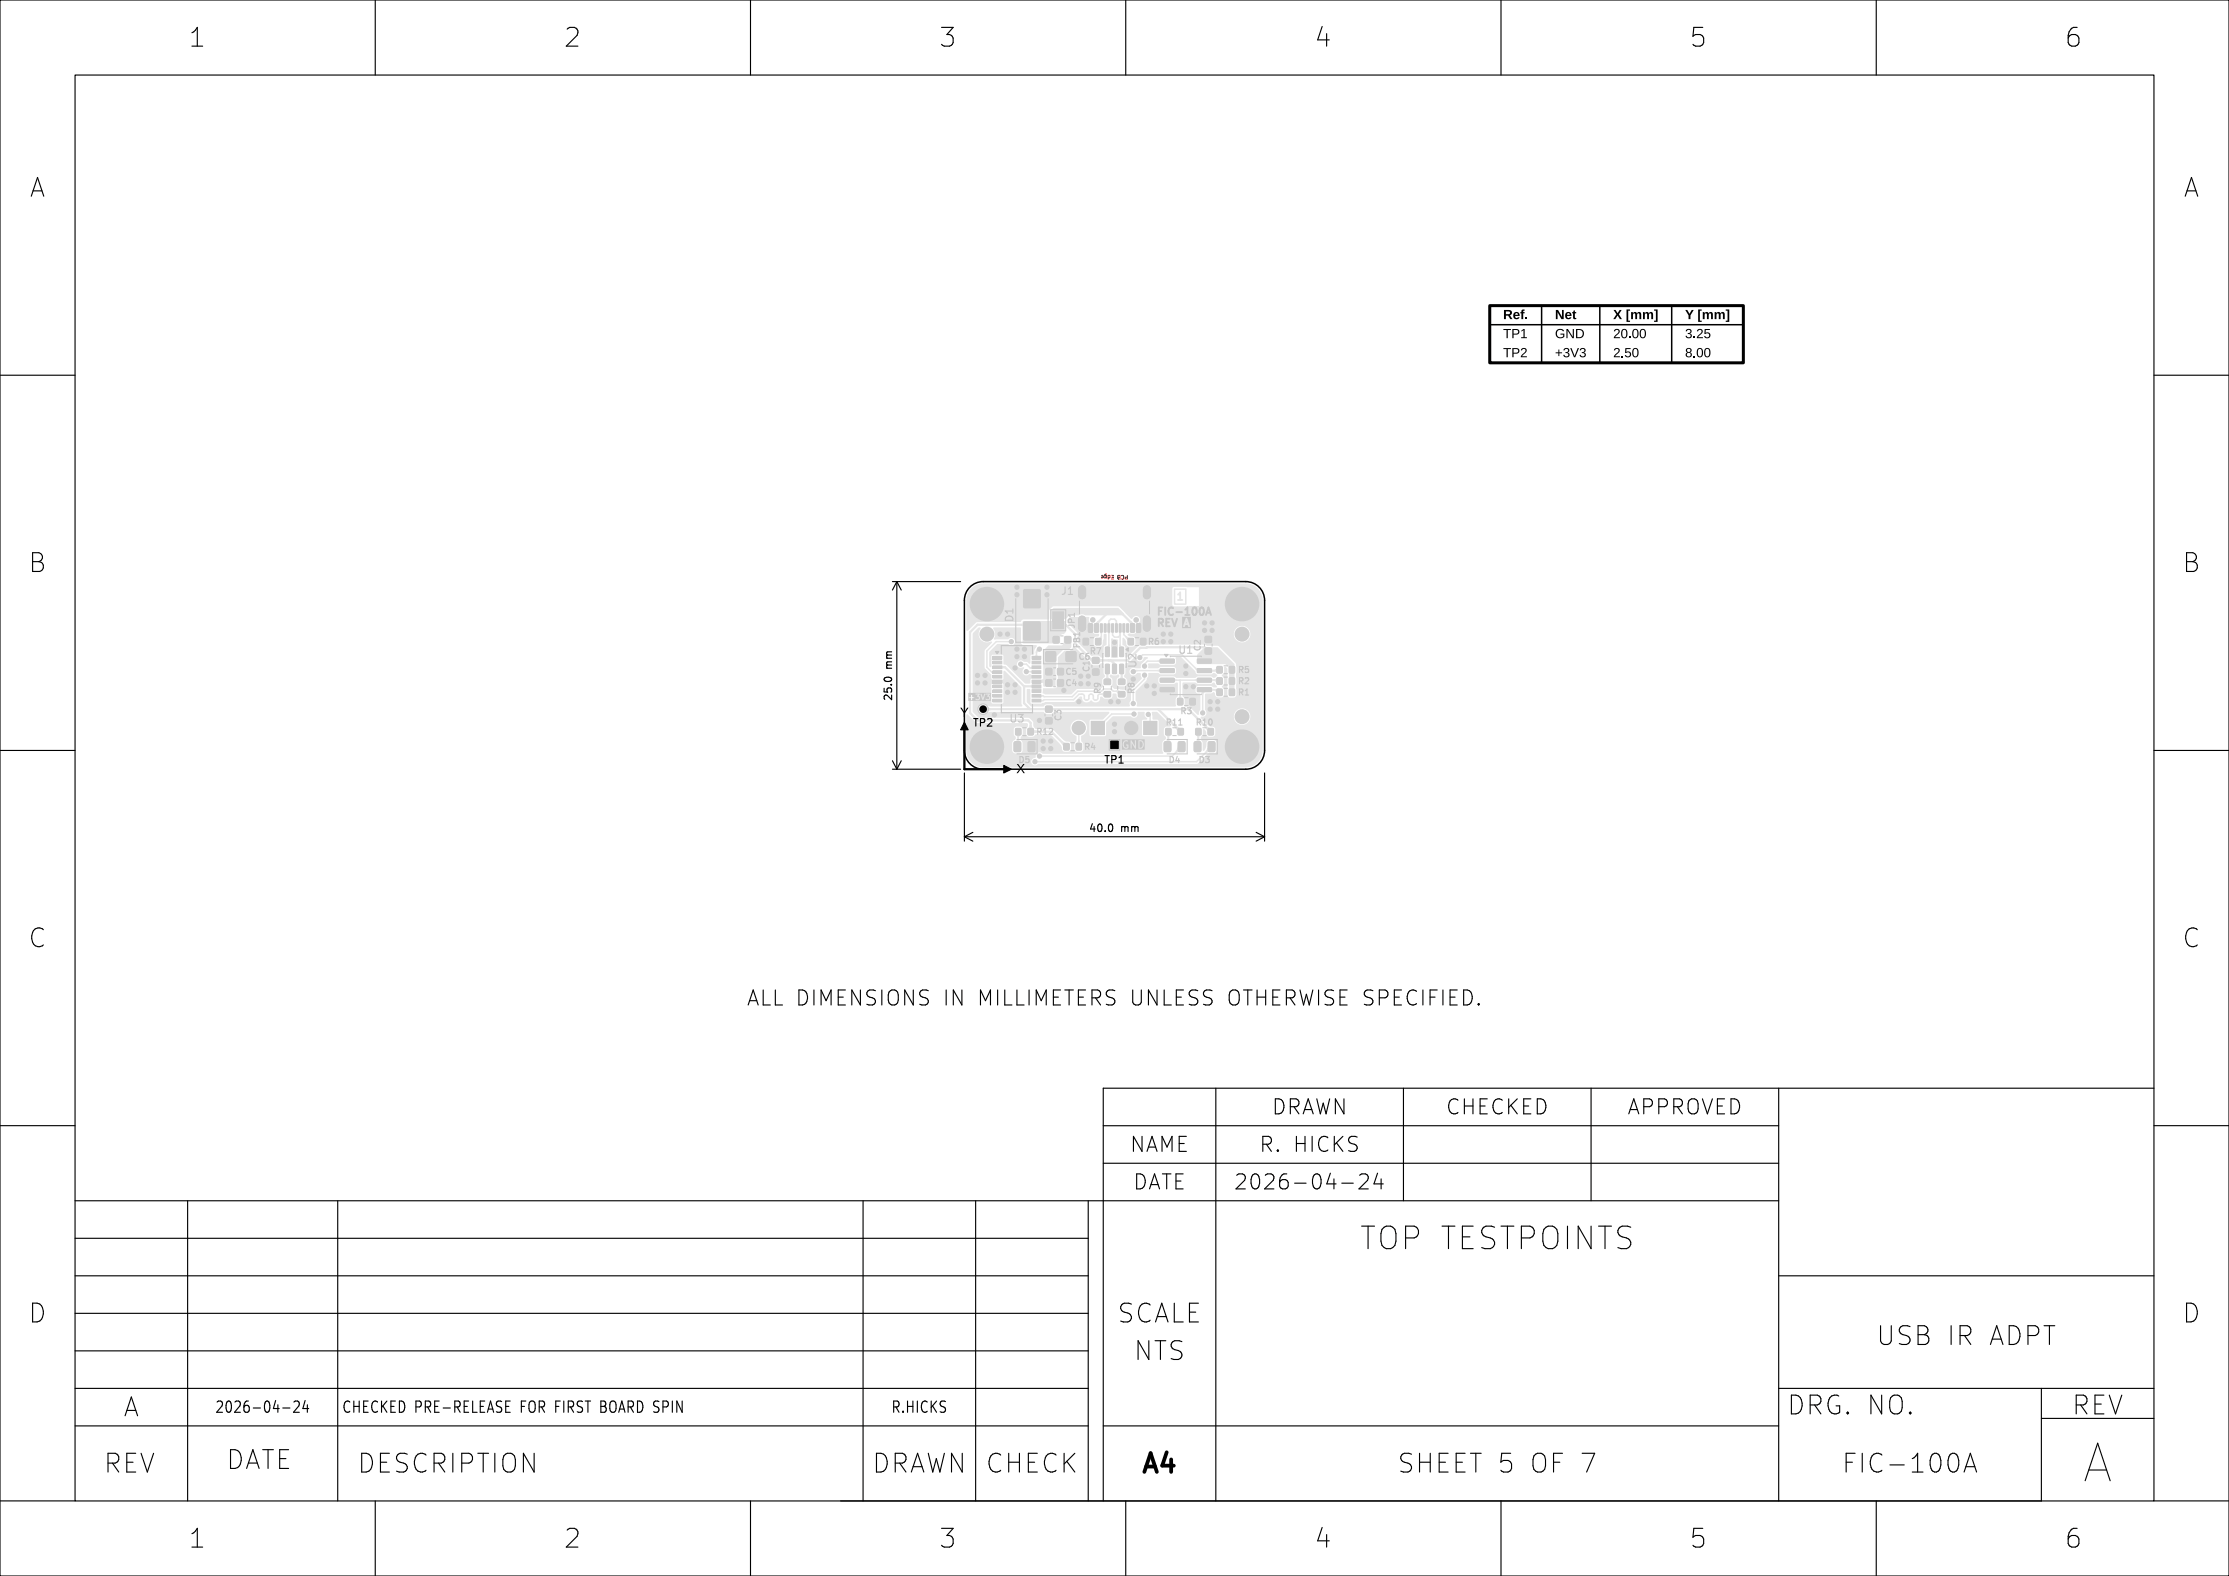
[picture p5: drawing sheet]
<svg xmlns="http://www.w3.org/2000/svg" width="297mm" height="210mm" viewBox="0 0 297 210" stroke-linecap="round" stroke-linejoin="round" font-family="sans-serif">
<defs><g id="words">
<text font-size="6.7" fill="#fff" x="277.5" y="197.5">A</text>
<text font-size="4" fill="#fff" x="182.6" y="166.5">TOP TESTPOINTS</text>
<g font-size="3.3" fill="#fff">
<text x="25" y="6.2">1</text>
<text x="75" y="6.2">2</text>
<text x="125" y="6.2">3</text>
<text x="175" y="6.2">4</text>
<text x="225" y="6.2">5</text>
<text x="275" y="6.2">6</text>
<text x="4" y="26.3">A</text>
<text x="291" y="26.3">A</text>
<text x="4" y="76.2">B</text>
<text x="291" y="76.2">B</text>
<text x="4" y="126.3">C</text>
<text x="291" y="126.3">C</text>
<text x="4" y="176.2">D</text>
<text x="149.5" y="176.3">SCALE</text>
<text x="251" y="179.3">USB IR ADPT</text>
<text x="291" y="176.2">D</text>
<text x="151.5" y="181.3">NTS</text>
<text x="16.5" y="188.8">A</text>
<text x="238" y="188.5">DRG. NO.</text>
<text x="276.5" y="188.5">REV</text>
<text x="15.5" y="196.3">REV</text>
<text x="30.5" y="195.8">DATE</text>
<text x="47.5" y="196.3">DESCRIPTION</text>
<text x="117.5" y="196.3">DRAWN</text>
<text x="132.5" y="196.3">CHECK</text>
<text x="152.5" y="196.3">A4</text>
<text x="187.5" y="196.3">SHEET 5 OF 7</text>
<text x="246.5" y="196.3">FIC-100A</text>
<text x="25" y="206.3">1</text>
<text x="75" y="206.3">2</text>
<text x="125" y="206.3">3</text>
<text x="175" y="206.3">4</text>
<text x="225" y="206.3">5</text>
<text x="275" y="206.3">6</text>
</g>
<g font-size="2.7" fill="#fff">
<text x="102.7" y="134">ALL DIMENSIONS IN MILLIMETERS UNLESS OTHERWISE SPECIFIED.</text>
<text x="170.5" y="148.5">DRAWN</text>
<text x="193.9" y="148.5">CHECKED</text>
<text x="218.1" y="148.5">APPROVED</text>
<text x="151.3" y="153.5">NAME</text>
<text x="168.1" y="153.5">R. HICKS</text>
<text x="151.3" y="158.5">DATE</text>
<text x="166.5" y="158.5">2026-04-24</text>
</g>
<g font-size="1.7" fill="#fff">
<text x="30" y="188.3">2026-04-24</text>
<text x="45.5" y="188.3">CHECKED PRE-RELEASE FOR FIRST BOARD SPIN</text>
<text x="119" y="188.3">R.HICKS</text>
</g>
<g font-size="1.3" fill="#fff">
<text x="151.4" y="88.8" transform="rotate(-90 151.4 88.8)">U2</text>
<text x="157.2" y="87.1">U1</text>
<text x="118.8" y="92.8" transform="rotate(-90 118.8 92.8)">25.0 mm</text>
<text x="129.8" y="96.8">TP2</text>
<text x="134.7" y="96.2">U3</text>
<text x="147.3" y="101.7">TP1</text>
<text x="145.7" y="110.8">40.0 mm</text>
</g>
<g font-size="1.1" fill="#fff">
<text x="143.2" y="83.6" transform="rotate(-90 143.2 83.6)">JP1</text>
<text x="143.9" y="87.9">C6</text>
<text x="143.9" y="86.2" transform="rotate(-90 143.9 86.2)">FB1</text>
<text x="145.1" y="89.4" transform="rotate(-90 145.1 89.4)">C1</text>
<text x="145.4" y="87.1">R7</text>
<text x="153.1" y="85.9">R6</text>
<text x="160" y="86.6" transform="rotate(-90 160 86.6)">C2</text>
<text x="141.4" y="95.9" transform="rotate(-90 141.4 95.9)">C3</text>
<text x="146.6" y="92.3" transform="rotate(-90 146.6 92.3)">R9</text>
<text x="151.1" y="92.3" transform="rotate(-90 151.1 92.3)">R8</text>
<text x="157.4" y="95.1">R3</text>
<text x="138.3" y="97.9">R12</text>
<text x="155.5" y="96.6">R11</text>
<text x="155.9" y="101.6">D4</text>
<text x="159.5" y="96.6">R10</text>
<text x="159.9" y="101.6">D3</text>
</g>
<text font-size=".7" fill="#fff" x="150.1" y="76.7" transform="rotate(180 150.1 76.7)">PCB Edge</text>
</g></defs>
<path d="M129.4 78l1-.4 .6-.1h35a2.5 2.5 0 0 1 2.5 2.5v20a2.5 2.5 0 0 1-2.5 2.5h-35a2.5 2.5 0 0 1-2.5-2.5v-20a2.5 2.5 0 0 1 .9-2z" fill="none" stroke="#000" stroke-width=".2"/>
<path d="M157 79.9h.5M157 79.2l.2-.3v1" fill="none" stroke="#e5e5e5" stroke-width=".25"/>
<path d="M140.7 82.4h.6v.5h-.6z" fill-rule="evenodd" fill="#e5e5e5"/>
<path d="M156.5 78.5h1.5v2h-1.5z" fill="none" stroke="#e5e5e5" stroke-width=".2"/>
<g fill="#e5e5e5">
<path d="M132.3 87.4h1.2v.4h-1.2z" fill-rule="evenodd"/>
<path d="M132.3 88.1h1.2v.4h-1.2z" fill-rule="evenodd"/>
<path d="M132.3 88.7h1.2v.4h-1.2z" fill-rule="evenodd"/>
<path d="M132.3 89.3h1.2v.4h-1.2z" fill-rule="evenodd"/>
<path d="M132.3 90h1.2v.4h-1.2z" fill-rule="evenodd"/>
<path d="M132.3 90.6h1.2v.4h-1.2z" fill-rule="evenodd"/>
<path d="M132.3 91.3h1.2v.4h-1.2z" fill-rule="evenodd"/>
<path d="M132.3 91.9h1.2v.4h-1.2z" fill-rule="evenodd"/>
<path d="M132.3 92.5h1.2v.4h-1.2z" fill-rule="evenodd"/>
<path d="M132.3 93.2h1.2v.4h-1.2z" fill-rule="evenodd"/>
<path d="M137.5 93.2h1.2v.4h-1.2z" fill-rule="evenodd"/>
<path d="M137.5 92.5h1.2v.4h-1.2z" fill-rule="evenodd"/>
<path d="M137.5 91.9h1.2v.4h-1.2z" fill-rule="evenodd"/>
<path d="M137.5 91.3h1.2v.4h-1.2z" fill-rule="evenodd"/>
<path d="M137.5 90.6h1.2v.4h-1.2z" fill-rule="evenodd"/>
<path d="M137.5 90h1.2v.4h-1.2z" fill-rule="evenodd"/>
<path d="M137.5 89.3h1.2v.4h-1.2z" fill-rule="evenodd"/>
<path d="M137.5 88.7h1.2v.4h-1.2z" fill-rule="evenodd"/>
<path d="M137.5 88.1h1.2v.4h-1.2z" fill-rule="evenodd"/>
<path d="M137.5 87.4h1.2v.4h-1.2z" fill-rule="evenodd"/>
<path d="M140.2 81.5h1.6v1h-1.6z" fill-rule="evenodd"/>
<path d="M140.2 82.8h1.6v1h-1.6z" fill-rule="evenodd"/>
<path d="M161 98.9l.7-.1 .2 .1v1.1l-.1 .2h-.6l-.2-.2z" fill-rule="evenodd"/>
<path d="M159.1 98.9l.7-.1 .2 .1v1.1l-.1 .2h-.6l-.2-.2z" fill-rule="evenodd"/>
<path d="M148 98.8h1v1h-1z" fill-rule="evenodd"/>
<path d="M137 97.1h.7v.8h-.7z" fill-rule="evenodd"/>
<path d="M135.3 97.1h.7v.8h-.7z" fill-rule="evenodd"/>
<path d="M147.1 92.2h.9v.6h-.9z" fill-rule="evenodd"/>
<path d="M147.1 90.5h.9v.7h-.9z" fill-rule="evenodd"/>
<path d="M136.4 82.9l.2-.1 2 .1v.2v2v.2h-.2h-2v-.2v-2z" fill-rule="evenodd"/>
<path d="M136.4 78.6l.2-.1 2 .1v.2v2v.2h-.2h-2v-.2v-2z" fill-rule="evenodd"/>
<path d="M156.9 93.1h.7v.8h-.7z" fill-rule="evenodd"/>
<path d="M158.6 93.1h.6v.8h-.6z" fill-rule="evenodd"/>
<path d="M161 97.1h.7v.8h-.7z" fill-rule="evenodd"/>
<path d="M159.3 97.1h.7v.8h-.7z" fill-rule="evenodd"/>
<path d="M145.6 89.2h.8v.7h-.8z" fill-rule="evenodd"/>
<path d="M145.6 87.6h.8v.8h-.8z" fill-rule="evenodd"/>
<path d="M137 98.9l.7-.1 .2 .1v1.1l-.1 .2h-.6l-.2-.2z" fill-rule="evenodd"/>
<path d="M135.1 98.9l.7-.1 .2 .1v1.1l-.1 .2h-.6l-.2-.2z" fill-rule="evenodd"/>
<path d="M149 92.2h.9v.6h-.9z" fill-rule="evenodd"/>
<path d="M149 90.5h.9v.7h-.9z" fill-rule="evenodd"/>
<path d="M141.9 84.8h.8v.9h-.8z" fill-rule="evenodd"/>
<path d="M140.3 84.8h.8v.9h-.8z" fill-rule="evenodd"/>
<path d="M163.8 90.3h.7v.9h-.7z" fill-rule="evenodd"/>
<path d="M162.2 90.3h.6v.9h-.6z" fill-rule="evenodd"/>
<path d="M139.4 86.9l.1-.1 1.1 .1 .1 .2-.1 1-.1 .1-1.1-.1-.1-.2z" fill-rule="evenodd"/>
<path d="M142.1 86.9l.1-.1 1.1 .1 .1 .2-.1 1-.1 .1-1.1-.1-.1-.2z" fill-rule="evenodd"/>
<path d="M140.9 90.6h.8v.8h-.8z" fill-rule="evenodd"/>
<path d="M139.4 90.6h.7v.8h-.7z" fill-rule="evenodd"/>
<path d="M139.3 95.7h.9v.7h-.9z" fill-rule="evenodd"/>
<path d="M139.3 94.1h.9v.8h-.9z" fill-rule="evenodd"/>
<path d="M163.8 88.8h.7v.9h-.7z" fill-rule="evenodd"/>
<path d="M162.2 88.8h.6v.9h-.6z" fill-rule="evenodd"/>
<path d="M154.6 87.8h1.8l.1 .1v.4l-.2 .1h-1.7l-.1-.2z" fill-rule="evenodd"/>
<path d="M154.6 89.1h1.8l.1 .1v.4l-.2 .1h-1.7l-.1-.2z" fill-rule="evenodd"/>
<path d="M154.6 90.4l1.8-.1 .1 .2v.3l-.2 .1h-1.7l-.1-.1z" fill-rule="evenodd"/>
<path d="M154.6 91.6h1.8l.1 .2v.3l-.2 .1h-1.7l-.1-.1z" fill-rule="evenodd"/>
<path d="M159.5 91.6h1.9v.2v.3l-.1 .1h-1.7l-.1-.1z" fill-rule="evenodd"/>
<path d="M159.5 90.4l1.9-.1v.2v.3l-.1 .1h-1.7l-.1-.1z" fill-rule="evenodd"/>
<path d="M159.5 89.1h1.9v.1v.4l-.1 .1h-1.7l-.1-.2z" fill-rule="evenodd"/>
<path d="M159.5 87.8h1.9v.1v.4l-.1 .1h-1.7l-.1-.2z" fill-rule="evenodd"/>
<path d="M141.8 99.1h.6v.8h-.6z" fill-rule="evenodd"/>
<path d="M143.4 99.1h.7v.8h-.7z" fill-rule="evenodd"/>
<path d="M140.9 89.1h.8v.8h-.8z" fill-rule="evenodd"/>
<path d="M139.4 89.1h.7v.8h-.7z" fill-rule="evenodd"/>
<path d="M157 97.1h.7v.8h-.7z" fill-rule="evenodd"/>
<path d="M155.3 97.1h.7v.8h-.7z" fill-rule="evenodd"/>
<path d="M163.8 91.8h.7v.9h-.7z" fill-rule="evenodd"/>
<path d="M162.2 91.8h.6v.9h-.6z" fill-rule="evenodd"/>
<path d="M144.3 85.1h.7v.8h-.7z" fill-rule="evenodd"/>
<path d="M146 85.1h.7v.8h-.7z" fill-rule="evenodd"/>
<path d="M151.4 83.1h.5l.1 .1v.9l-.1 .1-.4 .1-.1-.1z" fill-rule="evenodd"/>
<path d="M150.6 83.1h.4l.2 .1v.9l-.1 .1-.3 .1-.2-.1z" fill-rule="evenodd"/>
<path d="M149.6 83.1l.3 .1v1l-.1 .1-.2-.1z" fill-rule="evenodd"/>
<path d="M148.6 83.1l.3 .1v1l-.1 .1-.2-.1z" fill-rule="evenodd"/>
<path d="M148.1 83.1l.3 .1v1l-.1 .1-.2-.1z" fill-rule="evenodd"/>
<path d="M147.1 83.1l.3 .1v1l-.1 .1-.2-.1z" fill-rule="evenodd"/>
<path d="M145.8 83.1h.4l.2 .1v.9l-.1 .1-.4 .1-.1-.1z" fill-rule="evenodd"/>
<path d="M145 83.1h.5l.1 .1v.9l-.1 .1-.3 .1-.2-.1z" fill-rule="evenodd"/>
<path d="M145 83.1h.5l.1 .1v.9l-.1 .1-.3 .1-.2-.1z" fill-rule="evenodd"/>
<path d="M145.8 83.1h.4l.2 .1v.9l-.1 .1-.4 .1-.1-.1z" fill-rule="evenodd"/>
<path d="M146.6 83.1l.3 .1v1l-.1 .1-.2-.1z" fill-rule="evenodd"/>
<path d="M147.6 83.1l.3 .1v1l-.1 .1-.2-.1z" fill-rule="evenodd"/>
<path d="M149.1 83.1l.3 .1v1l-.1 .1-.2-.1z" fill-rule="evenodd"/>
<path d="M150.1 83.1l.3 .1v1l-.1 .1-.2-.1z" fill-rule="evenodd"/>
<path d="M150.6 83.1h.4l.2 .1v.9l-.1 .1-.3 .1-.2-.1z" fill-rule="evenodd"/>
<path d="M151.4 83.1h.5l.1 .1v.9l-.1 .1-.4 .1-.1-.1z" fill-rule="evenodd"/>
</g>
<g fill="#e5e5e5">
<circle cx="131" cy="94.5" r=".5"/>
<circle cx="165.5" cy="99.5" r="2.25"/>
<circle cx="131.5" cy="99.5" r="2.25"/>
<circle cx="131.5" cy="80.5" r="2.25"/>
<circle cx="165.5" cy="84.5" r=".5"/>
<circle cx="165.5" cy="95.5" r=".5"/>
<circle cx="131.5" cy="84.5" r=".5"/>
</g>
<path d="M144.2 78.5v.8M152.8 78.5v.8M144.2 82.6v1.1M152.8 82.6v1.1" fill="none" stroke="#e5e5e5" stroke-width="1"/>
<g fill="#e5e5e5">
<path d="M152 85.1h.7v.8h-.7z" fill-rule="evenodd"/>
<path d="M150.3 85.1h.7v.8h-.7z" fill-rule="evenodd"/>
<path d="M149.2 86.2h.4l.1 .1v1.1v.1h-.4l-.1-.1z" fill-rule="evenodd"/>
<path d="M148.2 86.2h.5l.1 .1v1.1l-.1 .1h-.3l-.2-.1z" fill-rule="evenodd"/>
<path d="M147.3 86.2h.4l.1 .1v1.1v.1h-.4l-.1-.1z" fill-rule="evenodd"/>
<path d="M147.3 88.5h.4l.1 .1v1v.2h-.4l-.1-.1z" fill-rule="evenodd"/>
<path d="M148.2 88.5h.5l.1 .1v1l-.1 .2h-.3l-.2-.1z" fill-rule="evenodd"/>
<path d="M149.2 88.5h.4l.1 .1v1v.2h-.4l-.1-.1z" fill-rule="evenodd"/>
<path d="M157 98.9l.7-.1 .2 .1v1.1l-.1 .2h-.6l-.2-.2z" fill-rule="evenodd"/>
<path d="M155.1 98.9l.7-.1 .2 .1 .1 1.1-.2 .2h-.6l-.2-.2z" fill-rule="evenodd"/>
<path d="M160.6 86.4h.8v.7h-.8z" fill-rule="evenodd"/>
<path d="M160.6 84.8h.8v.8h-.8z" fill-rule="evenodd"/>
<path d="M145.4 96.1h1.8v1.8h-1.8z" fill-rule="evenodd"/>
<path d="M152.4 96.1h1.8v1.8h-1.8z" fill-rule="evenodd"/>
</g>
<g fill="#e5e5e5">
<circle cx="165.5" cy="80.5" r="2.25"/>
<circle cx="143.7" cy="97" r=".9"/>
<circle cx="150.7" cy="97" r=".9"/>
<circle cx="134.2" cy="92.3" r=".3"/>
<circle cx="160.5" cy="84" r=".3"/>
<circle cx="161.2" cy="93.5" r=".3"/>
<circle cx="135.5" cy="87.5" r=".3"/>
<circle cx="155" cy="84.5" r=".3"/>
<circle cx="139" cy="98.8" r=".3"/>
<circle cx="135.2" cy="91.3" r=".3"/>
<circle cx="161.5" cy="84" r=".3"/>
<circle cx="131.3" cy="90" r=".3"/>
<circle cx="153.8" cy="91.4" r=".3"/>
<circle cx="139" cy="99.7" r=".3"/>
<circle cx="145" cy="90.1" r=".3"/>
<circle cx="161.5" cy="83" r=".3"/>
<circle cx="159" cy="91.5" r=".3"/>
<circle cx="158" cy="89.8" r=".3"/>
<circle cx="135.5" cy="78.2" r=".3"/>
<circle cx="145" cy="91.1" r=".3"/>
<circle cx="162.3" cy="93.5" r=".3"/>
<circle cx="161.3" cy="94.5" r=".3"/>
<circle cx="134.2" cy="84.5" r=".3"/>
<circle cx="136.5" cy="87.5" r=".3"/>
<circle cx="156" cy="85.5" r=".3"/>
<circle cx="144" cy="90.1" r=".3"/>
<circle cx="140" cy="98.8" r=".3"/>
<circle cx="158" cy="91.5" r=".3"/>
<circle cx="130.2" cy="90" r=".3"/>
<circle cx="158" cy="88.7" r=".3"/>
<circle cx="149" cy="93.5" r=".3"/>
<circle cx="153.8" cy="92.4" r=".3"/>
<circle cx="135.5" cy="79.3" r=".3"/>
<circle cx="160.5" cy="83" r=".3"/>
<circle cx="132.5" cy="95.3" r=".3"/>
<circle cx="148.5" cy="96.5" r=".3"/>
<circle cx="133.2" cy="84.5" r=".3"/>
<circle cx="139.5" cy="78.2" r=".3"/>
<circle cx="136.5" cy="86.5" r=".3"/>
<circle cx="139.5" cy="79.3" r=".3"/>
<circle cx="135.5" cy="86.5" r=".3"/>
<circle cx="162.3" cy="94.5" r=".3"/>
<circle cx="135.2" cy="92.3" r=".3"/>
<circle cx="155" cy="85.5" r=".3"/>
<circle cx="131.2" cy="91" r=".3"/>
<circle cx="138.5" cy="96" r=".3"/>
<circle cx="143.8" cy="93.5" r=".3"/>
<circle cx="148.5" cy="97.5" r=".3"/>
<circle cx="134.3" cy="91.3" r=".3"/>
<circle cx="148" cy="93.5" r=".3"/>
<circle cx="148.5" cy="85.6" r=".3"/>
<circle cx="151" cy="90.5" r=".3"/>
<circle cx="144" cy="91.1" r=".3"/>
<circle cx="156" cy="84.5" r=".3"/>
<circle cx="135.2" cy="89" r=".3"/>
<circle cx="140" cy="99.7" r=".3"/>
<circle cx="130.2" cy="91" r=".3"/>
<circle cx="141.7" cy="92" r=".3"/>
<circle cx="152.8" cy="91.4" r=".3"/>
<circle cx="152.5" cy="90" r=".3"/>
<circle cx="152.5" cy="88.8" r=".3"/>
<circle cx="151" cy="93.7" r=".3"/>
<circle cx="151.1" cy="95.2" r=".3"/>
<circle cx="136" cy="88.5" r=".3"/>
<circle cx="137.9" cy="101.5" r=".3"/>
<circle cx="136.8" cy="89.5" r=".3"/>
<circle cx="138.5" cy="100.7" r=".3"/>
<circle cx="153" cy="95.2" r=".3"/>
<circle cx="160.2" cy="95" r=".3"/>
<circle cx="151.9" cy="87.6" r=".3"/>
<circle cx="134.8" cy="85.5" r=".3"/>
<circle cx="151" cy="89.5" r=".3"/>
<circle cx="138.5" cy="86.5" r=".3"/>
</g>
<path d="M131 94.5h27.3l3 3M132.9 88.9h1l2.6 2.6M136.5 91.5h1.6M136.5 91.5v2.2l.7 .8M137.5 84.1l-.8-.9h-6.4l-1 1.1v10.7l.9 1h6.8l.3 .3v1.2h2.8l2 2M141 83.3h1l1.2 1.2v1.2l2.3 2.3h4.8l1.6-1.7h.9v-.1h7.7l.5 .6M146.1 83.7v-.6l1.6-1.6h1.6l1.6 1.6v.6M148 88l.5 .5v.6M154.3 94.5l3 3" fill="none" stroke="#e5e5e5" stroke-width=".3"/>
<g fill="none" stroke="#e5e5e5" stroke-width=".2">
<path d="M134.8 85.5h-2l-1.3 1.3v2.1l.6 .6h.8M135.7 97.5v1.9l-.1 .1M136 88.5h.7l.5 .5h.8l.1-.1M136.7 89.5h1.4M138.5 86.5l-.4 .4v.7l-.1-.1M143.7 97h.1M143.7 97v2.5M146.7 83.7v1.4l-.4 .4M147.6 92.5l-1.2 .1-.1 .5a.31 .31 0 0 1-.3 .2 .31 .31 0 0 1-.3-.2v-.4a.31 .31 0 0 0-.3-.2 .31 .31 0 0 0-.3 .2v.4a.31 .31 0 0 1-.3 .2 .31 .31 0 0 1-.3-.2l-.1-.5-.6-.1-.8 .7h-3.9l-.1 .2h-.9M147.6 89.1v1.8M148.2 83.7v.9l.3 .3h.5l.2-.2M148.7 83.7v-1l-.2-.2h-.5l-.2 .2v4l-.2 .2"/>
<path d="M149.2 83.7v3l.2 .2M149.4 89.1l.1 1.8M149.5 92.5l-.4-.4h-.8l-.3-.3h-.9l-.3 .3h-3.2l-.7 .7h-3.8l-.1-.1h-.9M149.7 83.7v.9l1 .9M151.1 95.1h-3l-1.8 1.9M151.9 87.6l.3-.3h5.3l2.1 2.1h2.8l.1-.2M152.5 90v.5l-1.5 1.5v1.7M153 95.2l.3 .2v1.6M155.5 88.1h-2.6l-.4 .4v.3M155.5 90.6h6.9l.1 .1M155.5 89.4h-4.4l-.1 .1M155.7 97.5v1.9l-.1 .1"/>
<path d="M157.2 90.6v2.9M157.4 99.5l-1.2 1.2h-17.7M159.7 97.5v1.9l-.1 .1M161.4 99.5l-2 2h-21.5M162.5 92.2l-.3-.3h-1.7l-.2 .2v2.9"/>
</g>
<g fill="#e5e5e5">
<path d="M151.1 89.2l.5 .1v.2l-.4 .2-.2-.2z" fill-rule="evenodd"/>
<path d="M149.2 85.9h.1l.2 .2 .1 .1-.1 .6-.3-.4z" fill-rule="evenodd"/>
<path d="M139.7 86h1.8l.3-.3v-.9l.8-.1 .1 .1v1.5l-.2 .2h-.7l-1 1v1.4l-.2 .3 .2 1.2-.2 .3 .1 .7-.2 .1h-1.4l-.1-.1v-.4h-1.4l-.1-.1 .1-.3 1.4-.1v-3.7z" fill-rule="evenodd"/>
<path d="M147.7 83.7l.2 .5-.1 .2h-.1l-.1-.2z" fill-rule="evenodd"/>
<path d="M147.5 89.2l.3 .5a.33 .33 0 0 1-.3 .4l-.2-.4z" fill-rule="evenodd"/>
<path d="M137.3 89.4h.2l.6 .2-.6 .1-.2-.1z" fill-rule="evenodd"/>
<path d="M159.2 89.1l.2-.1a1.4 1.4 0 0 0 1.1 .1v.3h-1z" fill-rule="evenodd"/>
<path d="M145.3 87.6a.29 .29 0 0 0 .5 0l.2 .4-.5 .3-.4-.5z" fill-rule="evenodd"/>
<path d="M149.4 89.2l.3 .5a.33 .33 0 0 1-.3 .4l-.2-.4z" fill-rule="evenodd"/>
<path d="M149.2 83.7l.2 .5-.1 .2h-.1l-.1-.2z" fill-rule="evenodd"/>
<path d="M149.4 90.1h.1l.1 .2 .2 .2-.3 .4-.4-.4 .2-.2z" fill-rule="evenodd"/>
<path d="M159.5 87.2l1-.9 1.7-.1 2.3 2.3v4.1l-.1 .1-.5 .1-.2-.2v-3.6l-.4-.5h-3.7z" fill-rule="evenodd"/>
<path d="M161.7 90.5l.5-.2 .3 .5-.4 .3-.1-.2-.3-.2z" fill-rule="evenodd"/>
<path d="M132.1 89.6l.2-.2 .6 .1-.6 .2z" fill-rule="evenodd"/>
<path d="M161 99.3l.4 .2v.7h-.3l-.4 .2-.2-.1 .4-.6z" fill-rule="evenodd"/>
<path d="M159.2 90.5l.4-.2 .8 .3-.8 .3-.4-.2z" fill-rule="evenodd"/>
<path d="M141.5 98.7l.4 .3h.3l-.1 .5-.4 .2-.1-.4-.3-.3z" fill-rule="evenodd"/>
<path d="M131.1 94l.9 .4v.2l-.9 .4-.1-.5z" fill-rule="evenodd"/>
<path d="M132.9 88.9l.6-.2 .2 .1v.2l-.2 .1z" fill-rule="evenodd"/>
<path d="M155.3 97.8l.4-.3 .4 .3-.2 .2-.1 .4h-.2l-.1-.4z" fill-rule="evenodd"/>
<path d="M138 87.2h.2l.1 .3-.2 .1-.2-.1z" fill-rule="evenodd"/>
<path d="M140 81.3l.4-.3h8.5l.8 .8-.1 .2h-5a.81 .81 0 0 0-.9 0h-1.2l-.5 .5h-1.9l-.1-.1z" fill-rule="evenodd"/>
<path d="M160.5 91.9l.8-.3 .1 .1a.33 .33 0 0 1 .4 .3l-.5 .2z" fill-rule="evenodd"/>
<path d="M137.7 97.1l.1 .2 .3 .1v.2l-.2 .1-.2 .2-.4-.4z" fill-rule="evenodd"/>
<path d="M146.2 82.8l.3 .2a.68 .68 0 0 0-.1 .7h-.3l-.1-.6z" fill-rule="evenodd"/>
<path d="M129.5 78.3l.7-.4 .8-.1h35a2.25 2.25 0 0 1 2.2 2.2v20.3a2.25 2.25 0 0 1-2.2 1.9h-35.3a2.25 2.25 0 0 1-1.9-2.2v-1h6.1v1l.1 .3 .2 .1h.7l.2-.1 .2-.3-.1-1-.2-.7 .3-.4v-.7l-.2-.3-.2-.1h-.6l-.2 .3v.8l.3 .5-.5 .6h-6.1v-3.7v-.1h.2l1.2 1.2h6.6a.38 .38 0 0 1 .1 .5l-.2 .3v.7l.2 .2 .8 .1 .2-.3h.3h1.8l1.3 1.3 .2 .5a.41 .41 0 0 0 .4 .5h.5l.2-.2 .1-.9a.56 .56 0 0 0-.6-.3l-.4-.2-1.5-1.4-2.1-.1-.3-.2h4.8v.2a1.33 1.33 0 0 0 .8 1v.6l-.3 .5 .1 .7 .2 .3h.6l.2-.1 .2-.3-.1-.7-.2-.4v-.6a1.11 1.11 0 0 0 .3-1.9 1.11 1.11 0 0 0-1.8 .7h-4.8l-.1-.7-.7-.6h-6.6l-.8-.7v-3h2.5l.1 1.8 1.3 .1 .2-.2v-2.4l-.1-.1h-1.4l-.1 .1v.7h-2.5v-7.5l.8-.8 .3 .1a1.17 1.17 0 0 0-.2 1.2 1.17 1.17 0 0 0 1.1 .7l.5-.1 .1 .1-1 1v2.4l.9 .9v.6l.2 .1 1.3-.1 .1-1 .1-.1h.1l2.2 2.2v2.1l.1 .3-.1 .1h-4.1l-.6-.2a.73 .73 0 0 0-.9 .2 .73 .73 0 0 0 .1 1 .73 .73 0 0 0 1-.1l.4-.1h7l.4 .2 .6 .1 .5-.3h7.3v.2l-.9 .8-1.7 .1v1.9l.2 .2 1.9-.1 .1-1.7 .9-.8 2.3-.1a.54 .54 0 0 0 .7 .2 .54 .54 0 0 0 .3-.7h.1h.7l.1 .1a.55 .55 0 0 0 .4 .7l-.1 .2h-.5l-.1 .1v2l.2 .1h1.9l.1-.2v-1.9l-.2-.1h-.6l-.1-.6a.33 .33 0 0 1 .1-.4h.6l1.8 1.8-.1 .1h-.5l-.3 .3v.8l.3 .5-.5 .6v1l.1 .3-.1 .1h-16a.55 .55 0 0 0-.7-.1 .55 .55 0 0 0-.2 .7 .53 .53 0 0 0-.5 .7 .53 .53 0 0 0 .9 .1h21.1l1.4-1.3 1-.1 .2-.4v-1l-.1-.3-.3-.1h-.6l-.2 .1-.3 1.1-.2 .3-.1-.1-.1-1-.2-.7 .3-.4v-.7l.3 .1 .1 .4a.41 .41 0 0 0 .4 .5h.6l.2-.2v-.9a.54 .54 0 0 0-.6-.3l-.4-.2-.9-.9v-.2l.5-.1h3.9a1.1 1.1 0 0 0 1.5 1.1 1.1 1.1 0 0 0 .3-1.9 1.1 1.1 0 0 0-1.8 .6v.2h-3.9a.56 .56 0 0 0 .1-.9v-2.1h.8l.3-.2 .2 .2a.43 .43 0 0 0 .4 .5h.5l.3-.3v-.7l-.3-.4 .3-.3v-.8l-.3-.4 .3-.4v-.7l.1-.1 .3 .3 .1 3.6 .2 .2 .6 .1 .2-.2 .2-.2-.1-4.2-2.3-2.3-1.6-.1-.3-.1h-7.7l-.9 .1-1.8 1.6-.2-.1v-1.3l-.3-.3v-.9h.1l.2 .2 .2 .5a.43 .43 0 0 0 .3 .5h.6l.2-.2 .1-.8a.6 .6 0 0 0-.7-.4l-.3-.1v-.2l.2-.1h13.9a1.1 1.1 0 0 0 1.5 1.1 1.1 1.1 0 0 0 .3-1.8 1.1 1.1 0 0 0-1.8 .5v.2h-13.2l.2-.2 .1-1.1a.54 .54 0 0 0 .3-.9 .54 .54 0 0 0-.9 .3l-.2-.1-1.7-1.6h-8.6l-.6 .5v1.1l-.1 .1h-3.3l-.2 .1-.3 .3h-5.7l-1.4 1.2v-.1v-4.3l.2-.7 .4-.5h26.8l.1 2.3h3.5v-2.5l-3.4-.1a.19 .19 0 0 0-.2 .3h-26.8z" fill-rule="evenodd"/>
<path d="M157.6 91l1.6-.1 .4 .2h1.7l.4-.1 .5 .4-.1 .2h-.2l-.6-.2h-1.8l-.2 .3v.4a.43 .43 0 0 0 .6 .3v.1v2l-.2 .8-1.2-1.1-.7-.1v-1l-.2-.3v-.2z" fill-rule="evenodd"/>
<path d="M136.8 91.8l.5 .1v1.7l.2 .2h1.2l.6-.3h3.8l.8-.7 .3 .1a.64 .64 0 0 0 .4 .7 .64 .64 0 0 0 .7-.3l.2 .1a.62 .62 0 0 0 .7 .2 .62 .62 0 0 0 .4-.7l.2-.1 .3 .3h.8l.3-.2 .1-.5h.4l.1 .3a.4 .4 0 0 0 .3 .4l.9-.1 .1-.2v-.6a.66 .66 0 0 0-.7-.3l-1-.1-.3-.3 .1-.4v-.5v-.2l-.2-.1a.19 .19 0 0 1-.1-.3 .19 .19 0 0 1 .2-.1l.6 .1 .3-.1a.22 .22 0 0 1 .1 .2 .22 .22 0 0 1-.1 .2l-.2 .2 .1 .8 .2 .2 .9-.1 .1-.2v-.6l-.3-.5 .1-.4v-1.2l.1-.1 .5-.1 .7-.7h.1a.55 .55 0 0 0 .6 .5 .55 .55 0 0 0 .5-.5h.4l.2 .1-.8 .6a.56 .56 0 0 0-.2 .7l-.1 .1h-.5a.51 .51 0 0 0-.7 0 .51 .51 0 0 0 0 .7 .51 .51 0 0 0 .7 0l.2-.1h.4l.1 .7-1.4 1.5v1.5a.66 .66 0 0 0-.2 .7h-10l-.4-.2-.6-.1-.5 .3h-1.6l-.6-.6z" fill-rule="evenodd"/>
<path d="M153 88.4h1.2l.5 .2h1.8l.2-.3-.1-.7h.7l2 1.9a.35 .35 0 0 0 .3 .4h1.7l.4-.2 .3 .1a.27 .27 0 0 1 .1 .2 .27 .27 0 0 1-.2 .3h-.2l-.4-.2h-1.7l-.5 .2h-2.3l-.4-.2h-1.8l-.3 .4 .1 .4 .2 .2h1.8l.3-.1h.2v1.6v.2l-.2 .3v1h-5.1l-.2-.1a.6 .6 0 0 0-.1-.7v-1.2l1.4-1.4 .3-.5v-.5h1.2l.5 .2h1.7l.3-.3v-.5l-.2-.2h-1.8l-.5 .2h-1.1l-.1-.1z" fill-rule="evenodd"/>
<path d="M141 87.5l.8-.8h.8l.3-.3 .1-.2 .1-.1 2.4 2.5 .8 .1 .4-.3a.23 .23 0 0 1 .2-.1 .23 .23 0 0 1 .2 .2l-.1 1.2 .2 .4-.3 .4v.6l.1 .4-.4 .3h-3l-.9 .7h-3.5a.32 .32 0 0 1-.2-.4v-.4h1.5l.3-.2 .2-1.1-.1-1.2 .1-.3z" fill-rule="evenodd"/>
<path d="M132.3 83.7l3.7-.1v2l.2 .3 .2 .1h1.6l.2 .1-.4 .5v.6l-.5 .2v1h-.1l-.3-.2h-.4a.52 .52 0 0 0-.8-.1 .52 .52 0 0 0-.1 .7 .52 .52 0 0 0 .8 .1l.1 .1a.72 .72 0 0 0-.1 .8 .71 .71 0 0 0 .8 0l.3 .1h1.2l.1 .1v.3l-1.4 .1-.1 .1-.1 .6h-.6l-2.5-2.5-.4-.1v-1.1l-.1-.1h-1.4l-.1 1.3a.2 .2 0 0 1-.2 .3l-.1-.2v-1.8l1.1-1.1h1.4a.53 .53 0 0 0 .8 .1 .53 .53 0 0 0 0-.8 .53 .53 0 0 0-.8 .1h-1.6a.15 .15 0 0 1-.2 0 .15 .15 0 0 1-.1-.1 1.39 1.39 0 0 0-.1-1.4z" fill-rule="evenodd"/>
<path d="M148.1 85.1h.1l.2 .1 .5 .1 .1 2.2-.1 .1h-.9z" fill-rule="evenodd"/>
<path d="M142.2 82.6l.4-.4h1.2a.74 .74 0 0 1 .8 0h.5v.1a.56 .56 0 0 0 .5 .9l.1 1.1 .1 .1 .5 .1h.1v.3h-.3a.39 .39 0 0 0-.4 .4l.1 .8 .2 .2h.6a.68 .68 0 0 0 .3-.8l.2-.9h.3v1.4l-.3 .3-.1 1.4h-.3l-.4-.3-.9 .1-1.8-1.8v-1.2l-1.4-1.4z" fill-rule="evenodd"/>
<path d="M146.7 83.7l.2 .5-.1 .2h-.1l-.1-.2z" fill-rule="evenodd"/>
<path d="M154.3 88l.3-.2 .9 .3-.8 .3-.4-.2z" fill-rule="evenodd"/>
<path d="M136.3 82.8l5.6-.1 .1 .2v1.3l-.2 .3h-.3l-.2 .2-.1 1h-4.8l-.2-.1z" fill-rule="evenodd"/>
<path d="M159.6 98.3h.2v.4l.2 .2-.4 .6-.4-.6 .2-.2z" fill-rule="evenodd"/>
<path d="M150.1 84.8l.4 .2h.3l-.1 .5-.4 .2-.1-.4-.2-.4z" fill-rule="evenodd"/>
<path d="M148.7 83h.1l.1 .2-.2 .4-.1-.4z" fill-rule="evenodd"/>
<path d="M135.3 97.8l.4-.3 .3 .3-.1 .2-.1 .4h-.2l-.1-.4z" fill-rule="evenodd"/>
<path d="M135.6 98.3h.2v.4l.2 .2-.4 .6-.4-.6 .2-.2z" fill-rule="evenodd"/>
<path d="M154.3 89.3l.4-.2 .8 .3-.9 .2-.3-.1z" fill-rule="evenodd"/>
<path d="M156.6 96.9l.2-.2 .4 .3h.2l-.1 .5-.4 .2z" fill-rule="evenodd"/>
<path d="M147.7 83h.1l.1 .2-.2 .4-.1-.4z" fill-rule="evenodd"/>
<path d="M150.5 83l.3-.2 .2 .3-.1 .6h-.3l.1-.4z" fill-rule="evenodd"/>
<path d="M148.2 83.7l.2 .5-.1 .2h-.1l-.1-.2z" fill-rule="evenodd"/>
<path d="M161.7 89.3l.2-.1 .2-.3 .4 .4-.3 .4-.5-.2z" fill-rule="evenodd"/>
<path d="M148.4 88.2l.2 .3-.1 .6-.3 .1a.81 .81 0 0 0 0-.8z" fill-rule="evenodd"/>
<path d="M150.5 83l.3-.2 .2 .3-.1 .6h-.3l.1-.4z" fill-rule="evenodd"/>
<path d="M146.3 87.6l.2 .2 .4 .1v.2l-.3 .1-.3 .2-.3-.4z" fill-rule="evenodd"/>
<path d="M160.6 96.9l.2-.2 .4 .3h.2l-.1 .5-.4 .2z" fill-rule="evenodd"/>
<path d="M155.6 98.3h.2v.4l.2 .2-.4 .6-.4-.6 .2-.2z" fill-rule="evenodd"/>
<path d="M160.5 90.6l.8-.3 .4 .2 .1 .2-.4 .2z" fill-rule="evenodd"/>
<path d="M147.5 90.1h.1l.2 .3 .1 .1-.4 .4-.3-.4 .2-.2z" fill-rule="evenodd"/>
<path d="M161.7 91.8h.6l.2 .4-.4 .3-.1-.3-.3-.2z" fill-rule="evenodd"/>
<path d="M137.2 96.6h.3l.1 .4 .1 .1-.4 .4-.4-.3 .2-.3z" fill-rule="evenodd"/>
<path d="M146.2 82.8l.3 .2a.68 .68 0 0 0-.1 .7h-.3l-.1-.6z" fill-rule="evenodd"/>
<path d="M138.1 93.3l.6-.1 .2 .1v.1l-.2 .2z" fill-rule="evenodd"/>
<path d="M157 99.3l.4 .2v.7h-.3l-.4 .2-.2-.1 .4-.6z" fill-rule="evenodd"/>
<path d="M138.1 92.7l.6-.2 .2 .1v.2l-.2 .1z" fill-rule="evenodd"/>
<path d="M137.5 91.3h1.2v.9h-1.1z" fill-rule="evenodd"/>
<path d="M160.1 92.2l.4-.3 .2 .3-.3 .1-.1 .2h-.1z" fill-rule="evenodd"/>
<path d="M155.6 90.6l.8-.3 .4 .2v.2l-.4 .2z" fill-rule="evenodd"/>
<path d="M143.7 98.6h.1l.2 .4 .1 .1-.4 .4-.3-.3 .2-.2z" fill-rule="evenodd"/>
<path d="M137.3 88.9l.2-.1 .6 .1-.6 .2h-.2z" fill-rule="evenodd"/>
<path d="M160.5 89.4l.8-.3 .4 .2 .1 .2-.5 .2z" fill-rule="evenodd"/>
<path d="M149.2 83.7l.2 .5-.1 .2h-.1l-.1-.2z" fill-rule="evenodd"/>
<path d="M146.7 92.4h.2l.3-.3 .3 .4-.3 .4-.2-.2-.3-.1z" fill-rule="evenodd"/>
<path d="M157.2 92.6h.1l.2 .4 .1 .1-.4 .4-.3-.3 .2-.2z" fill-rule="evenodd"/>
<path d="M138.2 86.3l.3 .2 .1 .3-.6 .1v-.2z" fill-rule="evenodd"/>
<path d="M159.3 97.8l.4-.3 .3 .3-.1 .2-.1 .4h-.2z" fill-rule="evenodd"/>
<path d="M147.7 85.9h.1v.5l-.2 .4-.2-.6 .2-.1z" fill-rule="evenodd"/>
<path d="M149.7 83.7l.2 .5-.1 .2h-.1l-.1-.2z" fill-rule="evenodd"/>
<path d="M148.7 92l.8 .1v.4l-.5 .2a.42 .42 0 0 0-.3-.5z" fill-rule="evenodd"/>
<path d="M146.1 85h.1a.45 .45 0 0 0 .5-.2h.1l-.1 .8-.4-.1z" fill-rule="evenodd"/>
</g>
<g fill="#fff">
<circle cx="134.2" cy="92.3" r=".15"/>
<circle cx="160.5" cy="84" r=".15"/>
<circle cx="161.2" cy="93.5" r=".15"/>
<circle cx="135.5" cy="87.5" r=".15"/>
<circle cx="155" cy="84.5" r=".15"/>
<circle cx="139" cy="98.8" r=".15"/>
<circle cx="135.3" cy="91.2" r=".15"/>
<circle cx="161.5" cy="84" r=".15"/>
<circle cx="131.2" cy="90" r=".15"/>
<circle cx="153.8" cy="91.4" r=".15"/>
<circle cx="139" cy="99.7" r=".15"/>
<circle cx="145" cy="90.1" r=".15"/>
<circle cx="161.5" cy="83" r=".15"/>
<circle cx="159" cy="91.5" r=".15"/>
<circle cx="158" cy="89.8" r=".15"/>
<circle cx="135.5" cy="78.2" r=".15"/>
<circle cx="145" cy="91.1" r=".15"/>
<circle cx="162.3" cy="93.5" r=".15"/>
<circle cx="161.2" cy="94.5" r=".15"/>
<circle cx="134.3" cy="84.5" r=".15"/>
<circle cx="136.5" cy="87.5" r=".15"/>
<circle cx="156" cy="85.5" r=".15"/>
<circle cx="144" cy="90.1" r=".15"/>
<circle cx="140" cy="98.8" r=".15"/>
<circle cx="158" cy="91.5" r=".15"/>
<circle cx="130.2" cy="90" r=".15"/>
<circle cx="158" cy="88.7" r=".15"/>
<circle cx="149" cy="93.5" r=".15"/>
<circle cx="153.8" cy="92.4" r=".15"/>
<circle cx="135.5" cy="79.2" r=".15"/>
<circle cx="160.5" cy="83" r=".15"/>
<circle cx="132.5" cy="95.3" r=".15"/>
<circle cx="148.5" cy="96.5" r=".15"/>
<circle cx="133.2" cy="84.5" r=".15"/>
<circle cx="139.5" cy="78.2" r=".15"/>
<circle cx="136.5" cy="86.5" r=".15"/>
<circle cx="139.5" cy="79.2" r=".15"/>
<circle cx="135.5" cy="86.5" r=".15"/>
<circle cx="162.3" cy="94.5" r=".15"/>
<circle cx="135.3" cy="92.3" r=".15"/>
<circle cx="155" cy="85.5" r=".15"/>
<circle cx="131.2" cy="91" r=".15"/>
<circle cx="138.5" cy="96" r=".15"/>
<circle cx="143.8" cy="93.5" r=".15"/>
<circle cx="148.5" cy="97.5" r=".15"/>
<circle cx="134.2" cy="91.2" r=".15"/>
<circle cx="148" cy="93.5" r=".15"/>
<circle cx="148.5" cy="85.6" r=".15"/>
<circle cx="151" cy="90.5" r=".15"/>
<circle cx="144" cy="91.1" r=".15"/>
<circle cx="156" cy="84.5" r=".15"/>
<circle cx="135.3" cy="89" r=".15"/>
<circle cx="140" cy="99.7" r=".15"/>
<circle cx="130.2" cy="91" r=".15"/>
<circle cx="141.7" cy="92" r=".15"/>
<circle cx="152.8" cy="91.4" r=".15"/>
<circle cx="152.5" cy="90" r=".15"/>
<circle cx="152.5" cy="88.8" r=".15"/>
<circle cx="151" cy="93.7" r=".15"/>
<circle cx="151.1" cy="95.2" r=".15"/>
<circle cx="136" cy="88.5" r=".15"/>
<circle cx="137.9" cy="101.5" r=".15"/>
<circle cx="136.7" cy="89.5" r=".15"/>
<circle cx="138.5" cy="100.7" r=".15"/>
<circle cx="153" cy="95.2" r=".15"/>
<circle cx="160.2" cy="95" r=".15"/>
<circle cx="151.9" cy="87.6" r=".15"/>
<circle cx="134.8" cy="85.5" r=".15"/>
<circle cx="151" cy="89.5" r=".15"/>
<circle cx="138.5" cy="86.5" r=".15"/>
<circle cx="165.5" cy="99.5" r="1.35"/>
<circle cx="131.5" cy="99.5" r="1.35"/>
<circle cx="131.5" cy="80.5" r="1.35"/>
<circle cx="151.4" cy="82.6" r=".33"/>
<circle cx="145.6" cy="82.6" r=".33"/>
</g>
<path d="M144.2 78.5v.8M152.8 78.5v.8M144.2 82.6v1.1M152.8 82.6v1.1" fill="none" stroke="#fff" stroke-width=".6"/>
<g fill="#fff">
<circle cx="165.5" cy="80.5" r="1.35"/>
<circle cx="146.3" cy="97" r=".45"/>
<circle cx="143.7" cy="97" r=".45"/>
<circle cx="153.3" cy="97" r=".45"/>
<circle cx="150.7" cy="97" r=".45"/>
</g>
<g fill="#cecece">
<path d="M140.2 82.5h1.6v.3h-1.6z" fill-rule="evenodd"/>
<path d="M132.3 87.4h1.2v.5h-1.2z" fill-rule="evenodd"/>
<path d="M132.3 88h1.2v.5h-1.2z" fill-rule="evenodd"/>
<path d="M132.3 88.7h1.2v.4l-1.2 .1z" fill-rule="evenodd"/>
<path d="M132.3 89.3h1.2v.5h-1.2z" fill-rule="evenodd"/>
<path d="M132.3 89.9h1.2v.5h-1.2z" fill-rule="evenodd"/>
<path d="M132.3 90.6h1.2v.4l-1.2 .1z" fill-rule="evenodd"/>
<path d="M132.3 91.2h1.2v.5h-1.2z" fill-rule="evenodd"/>
<path d="M132.3 91.9l1.2-.1v.5h-1.2z" fill-rule="evenodd"/>
<path d="M132.3 92.5h1.2v.4l-1.2 .1z" fill-rule="evenodd"/>
<path d="M132.3 93.1h1.2v.5h-1.2z" fill-rule="evenodd"/>
<path d="M137.5 93.1h1.2v.5h-1.2z" fill-rule="evenodd"/>
<path d="M137.5 92.5h1.2v.4l-1.2 .1z" fill-rule="evenodd"/>
<path d="M137.5 91.9l1.2-.1v.5h-1.2z" fill-rule="evenodd"/>
<path d="M137.5 91.2h1.2v.5h-1.2z" fill-rule="evenodd"/>
<path d="M137.5 90.6h1.2v.4l-1.2 .1z" fill-rule="evenodd"/>
<path d="M137.5 89.9h1.2v.5h-1.2z" fill-rule="evenodd"/>
<path d="M137.5 89.3h1.2v.5h-1.2z" fill-rule="evenodd"/>
<path d="M137.5 88.7h1.2v.4l-1.2 .1z" fill-rule="evenodd"/>
<path d="M137.5 88h1.2v.5h-1.2z" fill-rule="evenodd"/>
<path d="M137.5 87.4h1.2v.5h-1.2z" fill-rule="evenodd"/>
<path d="M140.2 81.5h1.6v1h-1.6z" fill-rule="evenodd"/>
<path d="M140.2 82.8h1.6v1h-1.6z" fill-rule="evenodd"/>
<path d="M161 98.8h.7l.3 .1v1.1l-.2 .2h-.6l-.3-.1v-1.1z" fill-rule="evenodd"/>
<path d="M159.1 98.8h.7l.3 .1v1.1l-.2 .2h-.6l-.3-.1v-1.1z" fill-rule="evenodd"/>
<path d="M148 98.7h1v1.1h-1z" fill-rule="evenodd"/>
<path d="M136.9 97h.8v1h-.8z" fill-rule="evenodd"/>
<path d="M135.3 97h.8v1h-.8z" fill-rule="evenodd"/>
<path d="M147.1 92.1h.9v.8h-.9z" fill-rule="evenodd"/>
<path d="M147.1 90.5h.9v.7h-.9z" fill-rule="evenodd"/>
<path d="M136.4 82.9l.2-.1h1.8l.2 .1 .1 .1v2.1l-.1 .2-.2 .1h-1.8l-.2-.1-.1-.2v-2.1z" fill-rule="evenodd"/>
<path d="M136.4 78.6l.2-.1h1.8l.2 .1 .1 .1v2.1l-.1 .2-.2 .1h-1.8l-.2-.1-.1-.2v-2.1z" fill-rule="evenodd"/>
<path d="M156.9 93h.7v1h-.7z" fill-rule="evenodd"/>
<path d="M158.5 93h.8v1h-.8z" fill-rule="evenodd"/>
<path d="M160.9 97h.8v1h-.8z" fill-rule="evenodd"/>
<path d="M159.3 97h.8v1h-.8z" fill-rule="evenodd"/>
<path d="M145.5 89.1h.2h.8v.2v.7l-.2 .1-.8-.1v-.2z" fill-rule="evenodd"/>
<path d="M145.5 87.6l.2-.1 .8 .1v.1v.7l-.2 .1-.8-.1v-.2z" fill-rule="evenodd"/>
<path d="M137 98.8h.7l.3 .1v1.1l-.2 .2h-.6l-.3-.1v-1.1z" fill-rule="evenodd"/>
<path d="M135.1 98.8h.7l.3 .1v1.1l-.2 .2h-.6l-.3-.1v-1.1z" fill-rule="evenodd"/>
<path d="M149 92.1h.9v.8h-.9z" fill-rule="evenodd"/>
<path d="M149 90.5h.9v.7h-.9z" fill-rule="evenodd"/>
<path d="M141.9 84.8l.1-.1 .7 .1 .1 .2-.1 .7-.2 .1-.6-.1-.1-.2z" fill-rule="evenodd"/>
<path d="M140.3 84.8l.2-.1 .6 .1 .1 .2-.1 .7-.1 .1-.7-.1-.1-.2z" fill-rule="evenodd"/>
<path d="M163.8 90.3h.7v.9h-.7z" fill-rule="evenodd"/>
<path d="M162.1 90.3h.8v.9h-.8z" fill-rule="evenodd"/>
<path d="M139.3 86.8h.2h1.2l.1 .2-.1 1.2h-.2h-1.2l-.1-.2z" fill-rule="evenodd"/>
<path d="M142 86.8h.2h1.2l.1 .2-.1 1.2h-.2h-1.2l-.1-.2z" fill-rule="evenodd"/>
<path d="M140.9 90.5h.2h.6l.1 .2-.1 .8h-.2h-.6l-.1-.2z" fill-rule="evenodd"/>
<path d="M139.3 90.5h.2h.7v.2v.8h-.2h-.7l-.1-.2z" fill-rule="evenodd"/>
<path d="M139.3 95.6h.2h.7l.1 .2-.1 .7h-.2h-.7l-.1-.2z" fill-rule="evenodd"/>
<path d="M139.3 94.1l.2-.1 .7 .1 .1 .1-.1 .7-.2 .1-.7-.1-.1-.2z" fill-rule="evenodd"/>
<path d="M163.8 88.8h.7v.9h-.7z" fill-rule="evenodd"/>
<path d="M162.1 88.8h.8v.9h-.8z" fill-rule="evenodd"/>
<path d="M154.6 87.8h1.8l.2 .1-.1 .4-.1 .1h-1.8l-.1-.1z" fill-rule="evenodd"/>
<path d="M154.6 89.1l1.8-.1 .2 .2-.1 .4-.1 .1h-1.8l-.1-.2z" fill-rule="evenodd"/>
<path d="M154.6 90.3h1.8l.2 .2-.1 .4-.1 .1h-1.8l-.1-.2z" fill-rule="evenodd"/>
<path d="M154.6 91.6h1.8l.2 .1-.1 .4-.1 .2-1.8-.1-.1-.1z" fill-rule="evenodd"/>
<path d="M159.5 91.6h1.9l.1 .1v.4l-.2 .2-1.7-.1-.2-.1z" fill-rule="evenodd"/>
<path d="M159.5 90.3h1.9l.1 .2v.4l-.2 .1h-1.7l-.2-.2z" fill-rule="evenodd"/>
<path d="M159.5 89.1l1.9-.1 .1 .2v.4l-.2 .1h-1.7l-.2-.2z" fill-rule="evenodd"/>
<path d="M159.5 87.8h1.9l.1 .1v.4l-.2 .1h-1.7l-.2-.1z" fill-rule="evenodd"/>
<path d="M141.7 99h.8v1h-.8z" fill-rule="evenodd"/>
<path d="M143.4 99h.7v1h-.7z" fill-rule="evenodd"/>
<path d="M140.9 89h.2h.6l.1 .2-.1 .8h-.2h-.6l-.1-.2z" fill-rule="evenodd"/>
<path d="M139.3 89h.2h.7v.2v.8h-.2h-.7l-.1-.2z" fill-rule="evenodd"/>
<path d="M156.9 97h.8v1h-.8z" fill-rule="evenodd"/>
<path d="M155.3 97h.8v1h-.8z" fill-rule="evenodd"/>
<path d="M163.8 91.8h.7v.9h-.7z" fill-rule="evenodd"/>
<path d="M162.1 91.8h.8v.9h-.8z" fill-rule="evenodd"/>
<path d="M144.3 85h.8v1h-.8z" fill-rule="evenodd"/>
<path d="M145.9 85h.8v1h-.8z" fill-rule="evenodd"/>
<path d="M151.4 83.1h.5l.1 .1 .1 .9-.2 .2h-.4l-.1-.1z" fill-rule="evenodd"/>
<path d="M150.6 83.1h.5l.1 .1v.9l-.1 .2h-.4l-.1-.1z" fill-rule="evenodd"/>
<path d="M149.6 83.1h.3v1.2l-.3-.1z" fill-rule="evenodd"/>
<path d="M148.6 83.1h.3v1.2l-.3-.1z" fill-rule="evenodd"/>
<path d="M148.1 83.1h.3v1.2l-.3-.1z" fill-rule="evenodd"/>
<path d="M147.1 83.1h.3v1.2l-.3-.1z" fill-rule="evenodd"/>
<path d="M145.8 83.1h.5l.1 .1v.9l-.1 .2h-.4l-.1-.1z" fill-rule="evenodd"/>
<path d="M145 83.1h.5l.1 .1 .1 .9-.2 .2h-.4l-.1-.1z" fill-rule="evenodd"/>
<path d="M145 83.1h.5l.1 .1 .1 .9-.2 .2h-.4l-.1-.1z" fill-rule="evenodd"/>
<path d="M145.8 83.1h.5l.1 .1v.9l-.1 .2h-.4l-.1-.1z" fill-rule="evenodd"/>
<path d="M146.6 83.1h.3v1.2l-.3-.1z" fill-rule="evenodd"/>
<path d="M147.6 83.1h.3v1.2l-.3-.1z" fill-rule="evenodd"/>
<path d="M149.1 83.1h.3v1.2l-.3-.1z" fill-rule="evenodd"/>
<path d="M150.1 83.1h.3v1.2l-.3-.1z" fill-rule="evenodd"/>
<path d="M150.6 83.1h.5l.1 .1v.9l-.1 .2h-.4l-.1-.1z" fill-rule="evenodd"/>
<path d="M151.4 83.1h.5l.1 .1 .1 .9-.2 .2h-.4l-.1-.1z" fill-rule="evenodd"/>
</g>
<g fill="#cecece">
<circle cx="131" cy="94.5" r=".55"/>
<circle cx="165.5" cy="99.5" r="2.3"/>
<circle cx="131.5" cy="99.5" r="2.3"/>
<circle cx="131.5" cy="80.5" r="2.3"/>
<circle cx="165.5" cy="84.5" r="1"/>
<circle cx="165.5" cy="95.5" r="1"/>
<circle cx="131.5" cy="84.5" r="1"/>
<circle cx="151.4" cy="82.6" r=".37"/>
<circle cx="145.6" cy="82.6" r=".37"/>
</g>
<path d="M144.2 78.5v.8M152.8 78.5v.8M144.2 82.6v1.1M152.8 82.6v1.1" fill="none" stroke="#cecece" stroke-width="1.1"/>
<g fill="#cecece">
<path d="M151.9 85h.8v1h-.8z" fill-rule="evenodd"/>
<path d="M150.3 85h.8v1h-.8z" fill-rule="evenodd"/>
<path d="M149.2 86.2l.4-.1 .2 .2v1.1l-.1 .2h-.4l-.2-.1z" fill-rule="evenodd"/>
<path d="M148.2 86.2l.5-.1 .1 .2 .1 1.1-.2 .2h-.4l-.1-.1z" fill-rule="evenodd"/>
<path d="M147.3 86.2l.4-.1 .2 .2v1.1l-.1 .2h-.4l-.2-.1z" fill-rule="evenodd"/>
<path d="M147.3 88.5l.4-.1 .2 .1v1.2l-.1 .1h-.4l-.2-.1z" fill-rule="evenodd"/>
<path d="M148.2 88.5l.5-.1 .1 .1 .1 1.2-.2 .1h-.4l-.1-.1z" fill-rule="evenodd"/>
<path d="M149.2 88.5l.4-.1 .2 .1v1.2l-.1 .1h-.4l-.2-.1z" fill-rule="evenodd"/>
<path d="M157 98.8h.7l.3 .1v1.1l-.2 .2h-.6l-.3-.1v-1.1z" fill-rule="evenodd"/>
<path d="M155.1 98.8h.7l.3 .1v1.1l-.2 .2h-.6l-.3-.1v-1.1z" fill-rule="evenodd"/>
<path d="M160.5 86.3l.2-.1 .8 .1v.2v.7l-.2 .1-.8-.1v-.2z" fill-rule="evenodd"/>
<path d="M160.5 84.8l.2-.1 .8 .1v.2v.6l-.2 .1-.8-.1v-.2z" fill-rule="evenodd"/>
<path d="M145.3 96.1h1.9v1.8h-1.9z" fill-rule="evenodd"/>
<path d="M152.3 96.1h1.9v1.8h-1.9z" fill-rule="evenodd"/>
<path d="M132.3 87.4h1.2v.4h-1.2z" fill-rule="evenodd"/>
<path d="M132.3 88.1h1.2v.4h-1.2z" fill-rule="evenodd"/>
<path d="M132.3 88.7h1.2v.4h-1.2z" fill-rule="evenodd"/>
<path d="M132.3 89.3h1.2v.4h-1.2z" fill-rule="evenodd"/>
<path d="M132.3 90h1.2v.4h-1.2z" fill-rule="evenodd"/>
<path d="M132.3 90.6h1.2v.4h-1.2z" fill-rule="evenodd"/>
<path d="M132.3 91.3h1.2v.4h-1.2z" fill-rule="evenodd"/>
<path d="M132.3 91.9h1.2v.4h-1.2z" fill-rule="evenodd"/>
<path d="M132.3 92.5h1.2v.4h-1.2z" fill-rule="evenodd"/>
<path d="M132.3 93.2h1.2v.4h-1.2z" fill-rule="evenodd"/>
<path d="M137.5 93.2h1.2v.4h-1.2z" fill-rule="evenodd"/>
<path d="M137.5 92.5h1.2v.4h-1.2z" fill-rule="evenodd"/>
<path d="M137.5 91.9h1.2v.4h-1.2z" fill-rule="evenodd"/>
<path d="M137.5 91.3h1.2v.4h-1.2z" fill-rule="evenodd"/>
<path d="M137.5 90.6h1.2v.4h-1.2z" fill-rule="evenodd"/>
<path d="M137.5 90h1.2v.4h-1.2z" fill-rule="evenodd"/>
<path d="M137.5 89.3h1.2v.4h-1.2z" fill-rule="evenodd"/>
<path d="M137.5 88.7h1.2v.4h-1.2z" fill-rule="evenodd"/>
<path d="M137.5 88.1h1.2v.4h-1.2z" fill-rule="evenodd"/>
<path d="M137.5 87.4h1.2v.4h-1.2z" fill-rule="evenodd"/>
<path d="M161 98.9l.7-.1 .2 .1v1.1l-.1 .2h-.6l-.2-.2z" fill-rule="evenodd"/>
<path d="M159.1 98.9l.7-.1 .2 .1v1.1l-.1 .2h-.6l-.2-.2z" fill-rule="evenodd"/>
<path d="M137 97.1h.7v.8h-.7z" fill-rule="evenodd"/>
<path d="M135.3 97.1h.7v.8h-.7z" fill-rule="evenodd"/>
<path d="M147.1 92.2h.9v.6h-.9z" fill-rule="evenodd"/>
<path d="M147.1 90.5h.9v.7h-.9z" fill-rule="evenodd"/>
<path d="M156.9 93.1h.7v.8h-.7z" fill-rule="evenodd"/>
<path d="M158.6 93.1h.6v.8h-.6z" fill-rule="evenodd"/>
<path d="M161 97.1h.7v.8h-.7z" fill-rule="evenodd"/>
<path d="M159.3 97.1h.7v.8h-.7z" fill-rule="evenodd"/>
<path d="M145.6 89.2h.8v.7h-.8z" fill-rule="evenodd"/>
<path d="M145.6 87.6h.8v.8h-.8z" fill-rule="evenodd"/>
<path d="M137 98.9l.7-.1 .2 .1v1.1l-.1 .2h-.6l-.2-.2z" fill-rule="evenodd"/>
<path d="M135.1 98.9l.7-.1 .2 .1v1.1l-.1 .2h-.6l-.2-.2z" fill-rule="evenodd"/>
<path d="M149 92.2h.9v.6h-.9z" fill-rule="evenodd"/>
<path d="M149 90.5h.9v.7h-.9z" fill-rule="evenodd"/>
<path d="M141.9 84.8h.8v.9h-.8z" fill-rule="evenodd"/>
<path d="M140.3 84.8h.8v.9h-.8z" fill-rule="evenodd"/>
<path d="M163.8 90.3h.7v.9h-.7z" fill-rule="evenodd"/>
<path d="M162.2 90.3h.6v.9h-.6z" fill-rule="evenodd"/>
<path d="M139.4 86.9l.1-.1 1.1 .1 .1 .2-.1 1-.1 .1-1.1-.1-.1-.2z" fill-rule="evenodd"/>
<path d="M142.1 86.9l.1-.1 1.1 .1 .1 .2-.1 1-.1 .1-1.1-.1-.1-.2z" fill-rule="evenodd"/>
<path d="M140.9 90.6h.8v.8h-.8z" fill-rule="evenodd"/>
<path d="M139.4 90.6h.7v.8h-.7z" fill-rule="evenodd"/>
<path d="M139.3 95.7h.9v.7h-.9z" fill-rule="evenodd"/>
<path d="M139.3 94.1h.9v.8h-.9z" fill-rule="evenodd"/>
<path d="M163.8 88.8h.7v.9h-.7z" fill-rule="evenodd"/>
<path d="M162.2 88.8h.6v.9h-.6z" fill-rule="evenodd"/>
<path d="M154.6 87.8h1.8l.1 .1v.4l-.2 .1h-1.7l-.1-.2z" fill-rule="evenodd"/>
<path d="M154.6 89.1h1.8l.1 .1v.4l-.2 .1h-1.7l-.1-.2z" fill-rule="evenodd"/>
<path d="M154.6 90.4l1.8-.1 .1 .2v.3l-.2 .1h-1.7l-.1-.1z" fill-rule="evenodd"/>
<path d="M154.6 91.6h1.8l.1 .2v.3l-.2 .1h-1.7l-.1-.1z" fill-rule="evenodd"/>
<path d="M159.5 91.6h1.9v.2v.3l-.1 .1h-1.7l-.1-.1z" fill-rule="evenodd"/>
<path d="M159.5 90.4l1.9-.1v.2v.3l-.1 .1h-1.7l-.1-.1z" fill-rule="evenodd"/>
<path d="M159.5 89.1h1.9v.1v.4l-.1 .1h-1.7l-.1-.2z" fill-rule="evenodd"/>
<path d="M159.5 87.8h1.9v.1v.4l-.1 .1h-1.7l-.1-.2z" fill-rule="evenodd"/>
<path d="M141.8 99.1h.6v.8h-.6z" fill-rule="evenodd"/>
<path d="M143.4 99.1h.7v.8h-.7z" fill-rule="evenodd"/>
<path d="M140.9 89.1h.8v.8h-.8z" fill-rule="evenodd"/>
<path d="M139.4 89.1h.7v.8h-.7z" fill-rule="evenodd"/>
<path d="M157 97.1h.7v.8h-.7z" fill-rule="evenodd"/>
<path d="M155.3 97.1h.7v.8h-.7z" fill-rule="evenodd"/>
<path d="M163.8 91.8h.7v.9h-.7z" fill-rule="evenodd"/>
<path d="M162.2 91.8h.6v.9h-.6z" fill-rule="evenodd"/>
<path d="M144.3 85.1h.7v.8h-.7z" fill-rule="evenodd"/>
<path d="M146 85.1h.7v.8h-.7z" fill-rule="evenodd"/>
<path d="M151.4 83.1h.5l.1 .1v.9l-.1 .1-.4 .1-.1-.1z" fill-rule="evenodd"/>
<path d="M150.6 83.1h.4l.2 .1v.9l-.1 .1-.3 .1-.2-.1z" fill-rule="evenodd"/>
<path d="M149.6 83.1l.3 .1v1l-.1 .1-.2-.1z" fill-rule="evenodd"/>
<path d="M148.6 83.1l.3 .1v1l-.1 .1-.2-.1z" fill-rule="evenodd"/>
<path d="M148.1 83.1l.3 .1v1l-.1 .1-.2-.1z" fill-rule="evenodd"/>
<path d="M147.1 83.1l.3 .1v1l-.1 .1-.2-.1z" fill-rule="evenodd"/>
<path d="M145.8 83.1h.4l.2 .1v.9l-.1 .1-.4 .1-.1-.1z" fill-rule="evenodd"/>
<path d="M145 83.1h.5l.1 .1v.9l-.1 .1-.3 .1-.2-.1z" fill-rule="evenodd"/>
<path d="M145 83.1h.5l.1 .1v.9l-.1 .1-.3 .1-.2-.1z" fill-rule="evenodd"/>
<path d="M145.8 83.1h.4l.2 .1v.9l-.1 .1-.4 .1-.1-.1z" fill-rule="evenodd"/>
<path d="M146.6 83.1l.3 .1v1l-.1 .1-.2-.1z" fill-rule="evenodd"/>
<path d="M147.6 83.1l.3 .1v1l-.1 .1-.2-.1z" fill-rule="evenodd"/>
<path d="M149.1 83.1l.3 .1v1l-.1 .1-.2-.1z" fill-rule="evenodd"/>
<path d="M150.1 83.1l.3 .1v1l-.1 .1-.2-.1z" fill-rule="evenodd"/>
<path d="M150.6 83.1h.4l.2 .1v.9l-.1 .1-.3 .1-.2-.1z" fill-rule="evenodd"/>
<path d="M151.4 83.1h.5l.1 .1v.9l-.1 .1-.4 .1-.1-.1z" fill-rule="evenodd"/>
</g>
<g fill="#cecece">
<circle cx="165.5" cy="80.5" r="2.3"/>
<circle cx="143.7" cy="97" r=".95"/>
<circle cx="150.7" cy="97" r=".95"/>
<circle cx="134.2" cy="92.2" r=".35"/>
<circle cx="160.5" cy="84" r=".35"/>
<circle cx="161.2" cy="93.5" r=".35"/>
<circle cx="135.5" cy="87.5" r=".35"/>
<circle cx="155" cy="84.5" r=".35"/>
<circle cx="139" cy="98.8" r=".35"/>
<circle cx="135.3" cy="91.2" r=".35"/>
<circle cx="161.5" cy="84" r=".35"/>
<circle cx="131.2" cy="90" r=".35"/>
<circle cx="153.8" cy="91.4" r=".35"/>
<circle cx="139" cy="99.8" r=".35"/>
<circle cx="145" cy="90.1" r=".35"/>
<circle cx="161.5" cy="83" r=".35"/>
<circle cx="159" cy="91.5" r=".35"/>
<circle cx="158" cy="89.8" r=".35"/>
<circle cx="135.5" cy="78.3" r=".35"/>
<circle cx="145" cy="91.1" r=".35"/>
<circle cx="162.3" cy="93.5" r=".35"/>
<circle cx="161.2" cy="94.5" r=".35"/>
<circle cx="134.2" cy="84.5" r=".35"/>
<circle cx="136.5" cy="87.5" r=".35"/>
<circle cx="156" cy="85.5" r=".35"/>
<circle cx="144" cy="90.1" r=".35"/>
<circle cx="140" cy="98.8" r=".35"/>
<circle cx="158" cy="91.5" r=".35"/>
<circle cx="130.2" cy="90" r=".35"/>
<circle cx="158" cy="88.7" r=".35"/>
<circle cx="149" cy="93.5" r=".35"/>
<circle cx="153.8" cy="92.4" r=".35"/>
<circle cx="135.5" cy="79.2" r=".35"/>
<circle cx="160.5" cy="83" r=".35"/>
<circle cx="132.5" cy="95.3" r=".35"/>
<circle cx="148.5" cy="96.5" r=".35"/>
<circle cx="133.2" cy="84.5" r=".35"/>
<circle cx="139.5" cy="78.3" r=".35"/>
<circle cx="136.5" cy="86.5" r=".35"/>
<circle cx="139.5" cy="79.2" r=".35"/>
<circle cx="135.5" cy="86.5" r=".35"/>
<circle cx="162.3" cy="94.5" r=".35"/>
<circle cx="135.3" cy="92.2" r=".35"/>
<circle cx="155" cy="85.5" r=".35"/>
<circle cx="131.2" cy="91" r=".35"/>
<circle cx="138.5" cy="96" r=".35"/>
<circle cx="143.8" cy="93.5" r=".35"/>
<circle cx="148.5" cy="97.5" r=".35"/>
<circle cx="134.2" cy="91.2" r=".35"/>
<circle cx="148" cy="93.5" r=".35"/>
<circle cx="148.5" cy="85.6" r=".35"/>
<circle cx="151" cy="90.5" r=".35"/>
<circle cx="144" cy="91.1" r=".35"/>
<circle cx="156" cy="84.5" r=".35"/>
<circle cx="135.3" cy="89" r=".35"/>
<circle cx="140" cy="99.8" r=".35"/>
<circle cx="130.2" cy="91" r=".35"/>
<circle cx="141.8" cy="92" r=".35"/>
<circle cx="152.8" cy="91.4" r=".35"/>
<circle cx="152.5" cy="90" r=".35"/>
<circle cx="152.5" cy="88.8" r=".35"/>
<circle cx="151" cy="93.7" r=".35"/>
<circle cx="151.1" cy="95.1" r=".35"/>
<circle cx="136" cy="88.5" r=".35"/>
<circle cx="137.9" cy="101.5" r=".35"/>
<circle cx="136.7" cy="89.5" r=".35"/>
<circle cx="138.5" cy="100.7" r=".35"/>
<circle cx="153" cy="95.2" r=".35"/>
<circle cx="160.2" cy="95" r=".35"/>
<circle cx="151.9" cy="87.6" r=".35"/>
<circle cx="134.8" cy="85.5" r=".35"/>
<circle cx="151" cy="89.5" r=".35"/>
<circle cx="138.5" cy="86.5" r=".35"/>
</g>
<path d="M144.2 78.5v.8M152.8 78.5v.8M144.2 82.6v1.1M152.8 82.6v1.1" fill="none" stroke="#cecece" stroke-width="1"/>
<g fill="#cecece">
<path d="M152 85.1h.7v.8h-.7z" fill-rule="evenodd"/>
<path d="M150.3 85.1h.7v.8h-.7z" fill-rule="evenodd"/>
<path d="M149.2 86.2h.4l.1 .1v1.1v.1h-.4l-.1-.1z" fill-rule="evenodd"/>
<path d="M148.2 86.2h.5l.1 .1v1.1l-.1 .1h-.3l-.2-.1z" fill-rule="evenodd"/>
<path d="M147.3 86.2h.4l.1 .1v1.1v.1h-.4l-.1-.1z" fill-rule="evenodd"/>
<path d="M147.3 88.5h.4l.1 .1v1v.2h-.4l-.1-.1z" fill-rule="evenodd"/>
<path d="M148.2 88.5h.5l.1 .1v1l-.1 .2h-.3l-.2-.1z" fill-rule="evenodd"/>
<path d="M149.2 88.5h.4l.1 .1v1v.2h-.4l-.1-.1z" fill-rule="evenodd"/>
<path d="M157 98.9l.7-.1 .2 .1v1.1l-.1 .2h-.6l-.2-.2z" fill-rule="evenodd"/>
<path d="M155.1 98.9l.7-.1 .2 .1 .1 1.1-.2 .2h-.6l-.2-.2z" fill-rule="evenodd"/>
<path d="M160.6 86.4h.8v.7h-.8z" fill-rule="evenodd"/>
<path d="M160.6 84.8h.8v.8h-.8z" fill-rule="evenodd"/>
</g>
<g fill="#c7c7c7">
<path d="M158.1 82.8l.1 .2h-.2z"/>
<path d="M157.5 82.2h1.2v1.5h-1.2v-.3h.1a.12 .12 0 0 0 .1 .2 .12 .12 0 0 0 .2-.1v-.2h.3l.1 .2a.12 .12 0 0 0 .2 .1 .12 .12 0 0 0 0-.2l-.3-1-.1-.1-.5 1.1h-.1z" fill-rule="evenodd"/>
</g>
<g fill="none" stroke="#c7c7c7" stroke-width=".25">
<path d="M154.4 83l.5-.1 .1-.1-.1-.3-.1-.1h-.4v1M154.4 81.4h.3M154.6 83l.4 .4M154.9 81h-.5v.9M155.3 81v.9M155.4 82.9h.3M155.9 82.4h-.5v1h.5M156.2 82.4l.3 1 .3-1M156.3 81a.4 .4 0 0 0-.5 0 .4 .4 0 0 0-.1 .5 .37 .37 0 0 0 .2 .4 .37 .37 0 0 0 .4 0M156.7 81.6h.8M157.9 81.9h.6M157.9 81.2l.3-.2v.9"/>
<path d="M159 81h.1a.53 .53 0 0 1 .4 .4 .53 .53 0 0 1-.4 .5 .66 .66 0 0 1-.1-.9zM160 81h.1a.53 .53 0 0 1 .3 .4 .53 .53 0 0 1-.3 .5 .67 .67 0 0 1-.1-.9zM160.7 81.9l.3-.9 .4 .9M160.8 81.7h.5"/>
</g>
<path d="M134.7 95.2v.8l.2 .2h.2l.2-.2v-.8M135.7 95.2h.6l-.3 .4 .3 .1v.4l-.2 .1-.4-.1" fill="none" stroke="#c7c7c7" stroke-width=".15"/>
<path d="M129 92.3h3v1.1h-3v-.5l.4 .1 .1 .3v-.3h.3l-.3-.1v-.3l-.1 .3h-.4v-.4l1.3 .1-.1 .2 .2 .1v.2l-.1 .1-.3-.1v.1l.1 .1 .4-.1 .1-.3-.2-.2 .2-.2 .3 .8h.1l.3-.8 .4 .1-.2 .2 .3 .1-.1 .3-.3-.1v.2h.3l.2-.2v-.2l-.1-.2 .1-.2v-.1h-.7l-.2 .6-.3-.6-.1 .1-.1-.1-1.5 .1z" fill-rule="evenodd" fill="#c7c7c7"/>
<path d="M142.4 83.3l.6 .1 .2 .2M142.8 82.9l-.1-.3-.3-.1v.4h.8M143.2 81.7v.5M143.2 81.9h-.8l.2 .3M159.9 100.8a.4 .4 0 0 1 .5 .4 .4 .4 0 0 1-.5 .4zM160.6 100.8h.5l-.2 .3 .2 .1v.3l-.1 .1-.4-.1" fill="none" stroke="#c7c7c7" stroke-width=".15"/>
<g fill="#c7c7c7">
<path d="M151.8 98.8a.43 .43 0 0 1 .5 .4 .43 .43 0 0 1-.5 .4z" fill-rule="evenodd"/>
<path d="M149.5 98.5h3v1.4h-3v-.8h.1l.1 .5 .3 .2 .3-.1v-.5l-.3 .1 .2 .1v.2a.41 .41 0 0 1-.5-.5 .41 .41 0 0 1 .6-.3v-.1h.3l.1 1.1 .1-.1v-.7l.4 .7h.1l.1-1h.3v1.1l.5-.1 .2-.2v-.6l-.4-.3-.3 .1-.5-.1v.8l-.5-.8-.1 .1h-.8l-.2 .4h-.1z" fill-rule="evenodd"/>
</g>
<g fill="none" stroke="#c7c7c7" stroke-width=".15">
<path d="M141.9 78.2v.7a.32 .32 0 0 1-.4 .3M142.3 79.2h.6M142.3 78.5l.3-.3v1M133.4 87.1v-1.1h4.2v1.1M133.4 93.9v1.1h4.2v-1.1M134 82.3a.54 .54 0 0 1 .6-.2 .54 .54 0 0 1 .4 .6h-1zM135 81.1v.6M135 81.4h-1l.2 .3M138.3 97.5l.4-.1v-.3h-.4v.8M138.5 97.5l.2 .4M139 97.9h.5M139 97.3l.3-.2v.8"/>
<path d="M139.8 97.1h.3l.2 .2-.5 .6h.5M140.6 95.1v-.5l.3 .3v-.2h.4l.1 .1-.1 .3M140.6 95.4a.35 .35 0 0 0 .4 .5 .35 .35 0 0 0 .3-.5M142.6 90.6a.36 .36 0 0 0-.5 .4 .36 .36 0 0 0 .5 .3M142.6 89.1a.36 .36 0 0 0-.5 .4 .36 .36 0 0 0 .5 .3M143.1 85.8v.4h.8M143.1 90.5l-.2 .6h.5M143.1 85.1h.2l.1 .1 .2-.2 .2 .1 .1 .4h-.8zM143.3 90.8v.6M143.3 89.1h-.3l-.1 .3h.4v.4l-.1 .1-.3-.1M143.4 85.2v.3M143.4 85.9v.3"/>
<path d="M143.9 84.3v.4M143.9 84.5h-.8l.2 .2M144.4 87.1a.35 .35 0 0 0-.5 .4 .35 .35 0 0 0 .5 .3M144.4 88.9a.35 .35 0 0 0 .3 .5 .35 .35 0 0 0 .3-.5M144.7 99.5l.3-.1 .1-.3h-.4v.8M144.8 99.5l.3 .4M145.1 87.1h-.3l-.1 .2v.4l.1 .2 .3-.1v-.4h-.3l-.1 .1M145.1 88.1v.5M145.1 88.4h-.8l.2 .2M145.4 86.7h.4v-.3l-.4-.1v.8M145.6 86.7l.3 .4M145.6 99l-.2 .6h.5"/>
<path d="M145.8 99.3v.6M146.1 86.3h.6l-.4 .8M146.2 91.1l.1 .1v.2l-.4 .1-.1-.3 .2-.1h.4l.2 .1v.2M146.2 92.3v-.4h-.3l-.1 .4h.8M146.6 91.8l-.4 .3M150.4 88.2h.8l.2 .2v.2l-.2 .2h-.8M150.7 91.2l-.2-.1-.2 .1v.2l.2 .1 .2-.1M150.7 91.2l.1-.1h.2l.1 .1v.2l-.1 .1h-.2l-.1-.1M150.7 91.2v.2M150.7 92.3v-.4h-.3l-.1 .4h.8M151.1 91.8l-.4 .3M151.4 87.2v.6l-.8-.6-.2 .2 .1 .4"/>
<path d="M153.2 85.5l.3-.1 .1-.3h-.4v.8M153.3 85.5l.3 .4M154.3 85.1h-.2l-.1 .2-.1 .4 .2 .2 .2-.1v-.4h-.2l-.2 .1M155.5 96.2h.4v-.3l-.4-.1v.8M155.7 96.2l.3 .4M156.3 96.6h.4M156.3 96l.2-.2v.8M157.1 96.6h.4M157.1 96l.2-.2v.8M157.2 86.1v.8l.2 .2h.2l.2-.2v-.8M157.5 94.7h.4v-.3l-.4-.1v.8M157.7 94.7l.2 .4"/>
<path d="M158.2 94.3h.5l-.3 .3 .3 .1v.3l-.1 .1-.4-.1M158.2 87.1h.6M158.2 86.3l.3-.2v1M159.2 86.1a.36 .36 0 0 0 .3 .5 .36 .36 0 0 0 .4-.5M159.5 96.2h.4v-.3l-.4-.1v.8M159.7 96.2l.3 .4M159.9 85.3v.5l-.5-.5-.3 .2 .1 .3M160.3 96.6h.4M160.3 96l.2-.2v.8M161.1 95.9l.1-.1a.43 .43 0 0 1 .3 .4 .43 .43 0 0 1-.3 .4l-.1-.3zM165.2 92.2h.3l.1-.3-.4-.1v.8M165.2 89.2h.3l.1-.3-.4-.1v.8"/>
<path d="M165.2 90.7h.3l.1-.3-.4-.1v.8M165.3 90.7l.3 .4M165.3 89.2l.3 .4M165.3 92.2l.3 .4M165.9 90.4l.3-.1 .2 .2-.5 .6h.5M165.9 92.6h.5M165.9 92l.3-.2v.8M166.3 88.8h-.3l-.1 .4h.4v.3l-.1 .1-.3-.1M135.9 100.8a.4 .4 0 0 1 .5 .4 .4 .4 0 0 1-.5 .4zM137.1 100.8h-.4v.4h.4v.3l-.1 .1-.3-.1M155.9 100.8a.4 .4 0 0 1 .5 .4 .4 .4 0 0 1-.5 .4zM156.9 100.8l-.2 .5h.5"/>
<path d="M157.1 101.1v.5"/>
</g>
<g fill="#c7c7c7" stroke="#c7c7c7" stroke-width=".13">
<path d="M132.6 86.8h.5l-.2 .3z"/>
<path d="M155.2 87.2h.4l-.2 .3z"/>
<path d="M150 86.6l.3-.3v.5z"/>
</g>
<g fill="none" stroke="#c7c7c7" stroke-width=".13">
<path d="M135.3 79.8v5.8h4.4v-5.8M135.5 98.5h2.7v2h-2.7M136.3 97h.4M136.3 98h.4M139.2 95.1v.3M140 81.3h2v2.8h-2zM140.3 95.1v.3M140.4 90.5h.3M140.4 91.5h.3M140.4 89h.3M140.4 90h.3M141.3 84.7h.4"/>
<path d="M141.3 85.8h.4M142.7 99h.5M143 86.5h-4v2h4M143.8 80.1v1.7M145.3 85h.4M145.3 86h.4M145.5 88.6v.3M146.5 88.6v.3M147 87.1v1.8M147 91.4v.5M147.8 98.6h1.4v1.4h-1.4zM148.1 91.4v.5"/>
<path d="M148.9 91.4v.5M150 91.4v.5M150 87.1v1.8M151.3 85h.4M151.3 86h.4M153.2 80.1v1.7M155.5 98.5h2.7v2h-2.7M155.9 87.5v-.1h4.2v.1M155.9 92.5v.1h4.2v-.1M156.3 97h.4M156.3 98h.4M157.8 93h.5"/>
<path d="M157.8 94h.5M159.5 98.5h2.7v2h-2.7M160.3 97h.4M160.3 98h.4M160.5 85.8v.3M161.5 85.8v.3M163.1 90.2h.5M163.1 91.3h.5M163.1 88.7h.5M163.1 89.8h.5M163.1 91.7h.5M163.1 92.8h.5"/>
<path d="M142.7 100h.5"/>
<circle cx="131" cy="94.5" r=".7"/>
</g>
<path d="M146.8 76.7h.2v.3h-.2v-.1l.2-.1M147.2 76.7l.3 .1-.1 .2h-.2M147.4 76.5l-.2 .1v.4M147.7 77h.2v-.3h-.2v.5M148.1 76.7h.2v.5h-.2M148.2 76.9h.1M149 76.7h.2v.5l-.2-.1v-.2l-.1-.1zM149 76.9h.2M149.4 76.7a.22 .22 0 0 1 .3 .2 .22 .22 0 0 1-.3 .2M150 76.9v.1M150.2 76.7v.5l-.2-.1v-.1M150.2 76.9h-.2" fill="none" stroke="#e10000" stroke-width=".13"/>
<path d="M198.5 40.7h33.8v7.6h-33.8z" fill="none" stroke="#000" stroke-width=".4"/>
<path d="M198.5 48.3h33.8M198.5 40.7h33.8M198.5 43.3h33.8M205.4 40.7v7.6M213.2 40.7v7.6M222.7 40.7v7.6" fill="none" stroke="#000" stroke-width=".2"/>
<g fill="#000">
<path d="M200.3 46.4h1v.1h-.4v1.1h-.2v-1.1h-.4z" fill-rule="evenodd"/>
<path d="M200.3 43.8h1v.2h-.4v1.1h-.2v-1.1h-.4z" fill-rule="evenodd"/>
<path d="M200.4 41.3h.6a.37 .37 0 0 1 .5 .3 .37 .37 0 0 1-.3 .4l.3 .5h-.3l-.2-.4h-.3v.4h-.3v-.6h.6a.18 .18 0 0 0 .2-.2 .18 .18 0 0 0-.2-.2h-.3v.4h-.3z" fill-rule="evenodd"/>
<path d="M201.5 46.4h.5a.38 .38 0 0 1 .5 .4 .38 .38 0 0 1-.5 .3h-.3v.5h-.2v-.6h.5a.24 .24 0 0 0 .3-.2 .24 .24 0 0 0-.3-.3h-.3v.5h-.2z" fill-rule="evenodd"/>
<path d="M201.5 43.8h.5a.38 .38 0 0 1 .5 .4 .38 .38 0 0 1-.5 .4h-.3v.5h-.2v-.6h.5a.24 .24 0 0 0 .3-.3 .24 .24 0 0 0-.3-.2h-.3v.5h-.2z" fill-rule="evenodd"/>
<path d="M201.7 41.7a.44 .44 0 0 1 .6-.1 .44 .44 0 0 1 .2 .5h-.6a.2 .2 0 0 0 .1 .3 .2 .2 0 0 0 .2-.1h.3a.45 .45 0 0 1-.6 .2 .45 .45 0 0 1-.3-.5h.7a.19 .19 0 0 0-.2-.3 .19 .19 0 0 0-.2 .3h-.3z" fill-rule="evenodd"/>
<path d="M202.8 41.3h.3v.1l-.1 .1v.1h.1v.2h-.1v.7h-.3v-.7h-.1v-.2h.1z" fill-rule="evenodd"/>
<path d="M203.3 42.3h.2v.2h-.2z" fill-rule="evenodd"/>
<path d="M202.7 46.5a.39 .39 0 0 1 .6 0 .39 .39 0 0 1-.1 .6l-.4 .4h.6v.1h-.8l.3-.4a.42 .42 0 0 0 .3-.7 .24 .24 0 0 0-.4 .2h-.2z" fill-rule="evenodd"/>
<path d="M202.7 44l.5-.2v1.1h.3v.2h-.8v-.2h.3v-.9l-.3 .2z" fill-rule="evenodd"/>
<path d="M207.3 41.3h.3l.5 1v-1h.3v1.2h-.3l-.6-.9v.9h-.2z" fill-rule="evenodd"/>
<path d="M207.6 46.6h.2v.4h.3v.1h-.3v.4h-.2v-.4h-.3v-.1h.3z" fill-rule="evenodd"/>
<path d="M207.4 44a.64 .64 0 0 1 1 .1l-.1 .1a.48 .48 0 0 0-.7 0 .48 .48 0 0 0 0 .6 .48 .48 0 0 0 .6 .1l.1-.3h-.4v-.1h.5v.4a.67 .67 0 0 1-.9 0 .67 .67 0 0 1-.1-.9z" fill-rule="evenodd"/>
<path d="M208.7 43.8h.2l.7 1.1v-1.1h.1v1.3h-.2l-.6-1.1v1.1h-.2z" fill-rule="evenodd"/>
<path d="M208.7 41.7a.44 .44 0 0 1 .5-.1 .44 .44 0 0 1 .2 .5h-.6a.2 .2 0 0 0 .1 .3 .2 .2 0 0 0 .3-.1h.2a.45 .45 0 0 1-.6 .2 .45 .45 0 0 1-.3-.5h.7a.19 .19 0 0 0-.2-.3 .19 .19 0 0 0-.2 .3h-.3z" fill-rule="evenodd"/>
<path d="M208.4 46.5a.36 .36 0 0 1 .5-.1 .36 .36 0 0 1 0 .6h-.1a.36 .36 0 0 1 .3 .5 .36 .36 0 0 1-.5 .1l-.3-.2v-.1h.2a.25 .25 0 0 0 .3 .2 .25 .25 0 0 0 .2-.3 .25 .25 0 0 0-.4-.1v-.2a.24 .24 0 0 0 .3-.1 .24 .24 0 0 0-.1-.3 .24 .24 0 0 0-.3 .2h-.2z" fill-rule="evenodd"/>
<path d="M209.7 41.4h.1v.2h.2v.2h-.2v.4l.1 .2h.1a.22 .22 0 0 1-.2 .1 .22 .22 0 0 1-.2-.2v-.5h-.1v-.2h.1z" fill-rule="evenodd"/>
<path d="M209.2 46.4h.2l.4 1.1 .4-1.1h.2l-.5 1.2h-.2z" fill-rule="evenodd"/>
<path d="M210 43.8h.4a.61 .61 0 0 1 .7 .6 .61 .61 0 0 1-.6 .7h-.5v-.2h.4a.5 .5 0 0 0 .5-.6 .5 .5 0 0 0-.7-.3v.9h-.2z" fill-rule="evenodd"/>
<path d="M210.6 46.5a.36 .36 0 0 1 .5-.1 .36 .36 0 0 1 0 .6h-.1a.36 .36 0 0 1 .3 .5 .36 .36 0 0 1-.6 .1l-.2-.2v-.1h.1a.25 .25 0 0 0 .3 .2 .25 .25 0 0 0 .2-.3 .25 .25 0 0 0-.3-.1v-.2a.24 .24 0 0 0 .3-.1 .24 .24 0 0 0-.2-.3 .24 .24 0 0 0-.3 .2h-.1z" fill-rule="evenodd"/>
<path d="M215 41.3h.3l.2 .4 .3-.4h.3l-.4 .6 .4 .6h-.3l-.3-.5-.3 .5h-.2l.4-.6z" fill-rule="evenodd"/>
<path d="M215.1 46.5a.39 .39 0 0 1 .6 0 .39 .39 0 0 1-.1 .6l-.4 .4h.6v.1h-.8l.3-.4a.42 .42 0 0 0 .3-.7 .24 .24 0 0 0-.4 .2h-.2z" fill-rule="evenodd"/>
<path d="M215.1 44a.39 .39 0 0 1 .6-.1 .39 .39 0 0 1-.1 .6l-.4 .4h.6v.2h-.8l.1-.2 .3-.4a.28 .28 0 0 0 .3-.3 .28 .28 0 0 0-.3-.2l-.2 .2-.2-.1z" fill-rule="evenodd"/>
<path d="M216.1 47.4h.2v.2h-.2z" fill-rule="evenodd"/>
<path d="M216.1 43.9a.45 .45 0 0 1 .6 0 .45 .45 0 0 1 .2 .6 .46 .46 0 0 1-.5 .6 .46 .46 0 0 1-.4-.6h.2a.31 .31 0 0 0 0 .3 .31 .31 0 0 0 .4 .1l.1-.2a.49 .49 0 0 0-.3-.7 .35 .35 0 0 0-.2 .5h-.2z" fill-rule="evenodd"/>
<path d="M217.1 44.9h.2v.2h-.2z" fill-rule="evenodd"/>
<path d="M216.7 41.2h.5v.2h-.2v1.3h.2v.2h-.5z" fill-rule="evenodd"/>
<path d="M216.6 46.4h.7v.1h-.6v.4a.42 .42 0 0 1 .6 .2 .42 .42 0 0 1-.3 .6 .42 .42 0 0 1-.5-.4h.2a.28 .28 0 0 0 .4 .1 .28 .28 0 0 0 0-.4 .28 .28 0 0 0-.4 0h-.2z" fill-rule="evenodd"/>
<path d="M217.3 41.6h.3v.2a.28 .28 0 0 1 .2-.2 .28 .28 0 0 1 .3 .2 .29 .29 0 0 1 .4-.2 .29 .29 0 0 1 .2 .3v.6h-.3v-.5a.17 .17 0 0 0-.1-.2 .17 .17 0 0 0-.2 .2v.5h-.2v-.5a.18 .18 0 0 0-.2-.2 .18 .18 0 0 0-.1 .2v.5h-.3z" fill-rule="evenodd"/>
<path d="M217.6 46.5a.45 .45 0 0 1 .6 0 .45 .45 0 0 1 .1 .5 .46 .46 0 0 1-.4 .6 .46 .46 0 0 1-.4-.6h.1a.31 .31 0 0 0 .1 .4 .31 .31 0 0 0 .4 0l.1-.2a.6 .6 0 0 0-.2-.7 .33 .33 0 0 0-.3 .1 .33 .33 0 0 0-.1 .4h-.1z" fill-rule="evenodd"/>
<path d="M217.6 43.9a.45 .45 0 0 1 .6 0 .45 .45 0 0 1 .1 .6 .46 .46 0 0 1-.4 .6 .46 .46 0 0 1-.4-.6h.1a.31 .31 0 0 0 .1 .3 .31 .31 0 0 0 .4 .1l.1-.2a.6 .6 0 0 0-.2-.7 .33 .33 0 0 0-.3 .1 .33 .33 0 0 0-.1 .4h-.1z" fill-rule="evenodd"/>
<path d="M218.6 43.9a.45 .45 0 0 1 .6 0 .45 .45 0 0 1 .1 .6 .46 .46 0 0 1-.4 .6 .46 .46 0 0 1-.4-.6h.1a.31 .31 0 0 0 .1 .3 .31 .31 0 0 0 .4 .1v-.2a.6 .6 0 0 0-.1-.7 .33 .33 0 0 0-.4 .1 .33 .33 0 0 0 0 .4h-.1z" fill-rule="evenodd"/>
<path d="M218.9 41.6h.2l.1 .2a.28 .28 0 0 1 .2-.2 .28 .28 0 0 1 .3 .2 .29 .29 0 0 1 .4-.2 .29 .29 0 0 1 .2 .3v.6h-.3v-.5a.17 .17 0 0 0-.1-.2 .17 .17 0 0 0-.2 .2v.5h-.2v-.5a.18 .18 0 0 0-.2-.2 .18 .18 0 0 0-.1 .2v.5h-.3z" fill-rule="evenodd"/>
<path d="M220.4 41.2h.5v1.7h-.5v-.2h.2v-1.3h-.2z" fill-rule="evenodd"/>
<path d="M224.7 46.5a.36 .36 0 0 1 .6-.1 .36 .36 0 0 1 0 .5l-.1 .1a.38 .38 0 0 1 .2 .5 .38 .38 0 0 1-.6 .1l-.2-.3h.2a.26 .26 0 0 0 .3 .2 .26 .26 0 0 0 .1-.4 .26 .26 0 0 0-.4 .1l-.2 .1 .1-.2 .1-.1-.2-.3h.2a.23 .23 0 0 0 .3 .2 .23 .23 0 0 0 .1-.4 .23 .23 0 0 0-.4 .1l-.2 .1z" fill-rule="evenodd"/>
<path d="M224.6 41.3h.2l.3 .5 .3-.5h.3l-.5 .7v.5h-.2v-.5z" fill-rule="evenodd"/>
<path d="M224.7 44a.36 .36 0 0 1 .5-.1 .36 .36 0 0 1 0 .5h-.1a.36 .36 0 0 1 .3 .5 .36 .36 0 0 1-.6 .2l-.2-.3 .2-.1a.25 .25 0 0 0 .3 .3 .25 .25 0 0 0 .1-.4 .25 .25 0 0 0-.3-.1v-.1a.24 .24 0 0 0 .3-.1 .24 .24 0 0 0-.1-.4 .24 .24 0 0 0-.3 .3l-.2-.1z" fill-rule="evenodd"/>
<path d="M225.7 47.4h.1v.2h-.1z" fill-rule="evenodd"/>
<path d="M225.7 44.9h.1v.2h-.1z" fill-rule="evenodd"/>
<path d="M226.2 46.5a.45 .45 0 0 1 .6 0 .45 .45 0 0 1 .1 .5 .46 .46 0 0 1-.4 .6 .46 .46 0 0 1-.4-.6h.1a.31 .31 0 0 0 .1 .4 .31 .31 0 0 0 .4 0v-.2a.49 .49 0 0 0-.2-.7 .35 .35 0 0 0-.3 .5h-.1z" fill-rule="evenodd"/>
<path d="M226.3 41.2h.4v.2h-.2v1.3h.2v.2h-.4z" fill-rule="evenodd"/>
<path d="M226.2 44a.39 .39 0 0 1 .6-.1 .39 .39 0 0 1-.1 .6l-.4 .4h.6v.2h-.8l.2-.5a.42 .42 0 0 0 .3-.6 .24 .24 0 0 0-.3 .2l-.2-.1z" fill-rule="evenodd"/>
<path d="M226.9 41.6h.2v.2a.28 .28 0 0 1 .3-.2 .28 .28 0 0 1 .3 .2 .29 .29 0 0 1 .3-.2 .29 .29 0 0 1 .2 .3v.6h-.2v-.5a.17 .17 0 0 0-.2-.2 .17 .17 0 0 0-.1 .2v.5h-.3v-.5a.18 .18 0 0 0-.1-.2 .18 .18 0 0 0-.2 .2v.5h-.2z" fill-rule="evenodd"/>
<path d="M227.2 46.5a.45 .45 0 0 1 .6 0 .45 .45 0 0 1 .1 .5 .46 .46 0 0 1-.4 .6 .46 .46 0 0 1-.4-.6h.1a.31 .31 0 0 0 .1 .4 .31 .31 0 0 0 .4 0v-.2a.6 .6 0 0 0-.2-.7 .33 .33 0 0 0-.3 .1 .33 .33 0 0 0 0 .4h-.1z" fill-rule="evenodd"/>
<path d="M227.1 43.8h.7v.2h-.5v.4a.42 .42 0 0 1 .6 .1 .42 .42 0 0 1-.3 .6 .42 .42 0 0 1-.5-.3h.1a.28 .28 0 0 0 .4 .1 .28 .28 0 0 0 .1-.4 .28 .28 0 0 0-.4 0h-.2z" fill-rule="evenodd"/>
<path d="M228.5 41.6h.2v.2a.28 .28 0 0 1 .3-.2 .28 .28 0 0 1 .2 .2 .29 .29 0 0 1 .4-.2 .29 .29 0 0 1 .2 .3v.6h-.2v-.5a.17 .17 0 0 0-.2-.2 .17 .17 0 0 0-.1 .2v.5h-.3v-.5a.18 .18 0 0 0-.2-.2 .18 .18 0 0 0-.1 .2v.5h-.2z" fill-rule="evenodd"/>
<path d="M229.9 41.2h.5v1.7h-.5v-.2h.3v-1.3h-.3z" fill-rule="evenodd"/>
<path d="M127.9 94.3h.2l.4 .6 .4-.6h.2l-.5 .7v.5h-.2v-.5z" fill-rule="evenodd"/>
<path d="M135.5 101.8h.2l.3 .5 .3-.5h.2l-.4 .6 .5 .6h-.2l-.4-.5-.4 .5h-.2l.5-.6z" fill-rule="evenodd"/>
</g>
<path d="M128.5 96.5v6h6" fill="none" stroke="#000" stroke-width=".3"/>
<path d="M128.5 96.3l.5 .9h-1zM133.7 102l1.1 .5-1.1 .5z" fill="#000" stroke="#000" stroke-width=".15"/>
<g fill="none" stroke="#000" stroke-width=".15">
<path d="M0 0h297v210h-297zM10 10h277v190h-277zM25.6 6.1h1.4M25.6 4.4l.2-.2 .5-.6v2.5M50 0v10M75.6 3.9l.3-.3h.6a.68 .68 0 0 1 .4 1.1l-1.4 1.4h1.5M100 0v10M125.5 3.6h1.5l-.8 1a.68 .68 0 0 1 .8 .5v.6l-.2 .3-.3 .1h-.7l-.3-.2M150 0v10M176.2 3.5l-.6 1.8h1.5M176.8 4.5v1.6M200 0v10"/>
<path d="M226.9 3.6h-1.2l-.1 1.2 .3-.2h.6l.3 .1 .2 .4v.6l-.1 .2-.4 .2h-.6l-.3-.2M250 0v10M276.8 3.6a.99 .99 0 0 0-1.2 1.1v1l.2 .3 .3 .1h.4l.4-.2 .1-.2v-.6l-.2-.4-.3-.1h-.4l-.3 .1-.2 .4M4.2 26.1l.8-2.5 .8 2.5M4.4 25.4h1.2M291.2 26.1l.8-2.5 .8 2.5M291.4 25.4h1.2M0 50h10M287 50h10M4.3 73.6h.9a.61 .61 0 0 1 .5 .6 .61 .61 0 0 1-.5 .6 .66 .66 0 0 1 .6 .6 .66 .66 0 0 1-.5 .7h-1zM4.3 74.8h.9M118.9 77.5h9.1"/>
<path d="M119.5 77.5v25M119.5 77.5l.6 1.1M119.5 77.5l-.6 1.1M291.3 73.6h.9a.61 .61 0 0 1 .5 .6 .61 .61 0 0 1-.5 .6 .66 .66 0 0 1 .6 .6 .66 .66 0 0 1-.5 .7h-1zM291.3 74.8h.9M117.8 91.7v.5h.5l-.1-.1v-.3l.2-.1h.3l.1 .2-.1 .3M117.9 90.3a.54 .54 0 0 1 .9 .3 .57 .57 0 0 1-1-.1zM118.1 89h.7M118.1 87.7h.7M118.3 88.6l-.2 .2 .1 .2M118.3 87.3l-.2 .1 .1 .3M118.3 88.6h.5"/>
<path d="M118.3 87.3h.5M118.7 91.2h.1M118.8 92.6v.6l-.7-.6-.2 .1-.1 .1 .1 .4M118.8 86.9h-.6l-.1 .2 .2 .2M118.8 88.2h-.6l-.1 .3 .2 .1M129.7 95.8h.6M130 95.8v1M130.6 96.3l.5-.1 .1-.1v-.3h-.2h-.4v1M131.6 95.8h.4h.1l.1 .2-.7 .8h.7M0 100h10M118.9 102.5h9.1M118.9 101.4l.6 1.1"/>
<path d="M120.1 101.4l-.6 1.1M128.5 103v9.1M128.5 111.5h40M128.5 111.5l1.1 .6M129.6 110.9l-1.1 .6M145.5 109.8l-.2 .7h.6M145.8 110.1v.7M146.4 109.9l.1-.1a.53 .53 0 0 1 .3 .5 .53 .53 0 0 1-.3 .5l-.1-.1-.1-.3zM147.2 100.7h.6M147.3 110.7v.1M147.5 100.7v1M147.8 109.9l.1-.1a.53 .53 0 0 1 .4 .5 .53 .53 0 0 1-.4 .5l-.1-.1-.1-.3z"/>
<path d="M148.1 101.2h.5l.1-.2v-.2l-.2-.1h-.4v1M149.1 101.7h.6M149.1 101l.3-.3v1M149.5 110.1v.7M149.5 110.2l.2-.1 .2 .2M149.9 110.3l.1-.2 .3 .1v.6M149.9 110.3v.5M150.8 110.2l.3-.1 .1 .2M150.8 110.1v.7M151.2 110.3l.2-.2 .2 .1v.6M151.2 110.3v.5M167.4 110.9l1.1 .6"/>
<path d="M168.5 103v9.1M168.5 111.5l-1.1 .6M287 100h10M5.8 123.9a.93 .93 0 0 0-1.1-.1 .93 .93 0 0 0-.5 .9 1.06 1.06 0 0 0 .3 1.1 1.06 1.06 0 0 0 1.2 .2l.1-.1M99.7 133.9l.7-2 .6 2M99.9 133.3h.9M101.7 131.9v2h.9M103.3 131.9v2h1M106.5 131.9a1.04 1.04 0 0 1 1 .5 1.04 1.04 0 0 1-.1 1.2l-.5 .3h-.4zM108.5 131.9v2M109.4 133.9v-2l.7 1.4 .6-1.4v2M111.7 132.9h.7"/>
<path d="M112.6 131.9h-.9v2h.9M114.6 131.9v2l-1.1-2v2M116.6 132l-.7-.1a.49 .49 0 0 0-.4 .5 .49 .49 0 0 0 .4 .5 .73 .73 0 0 1 .7 .4 .51 .51 0 0 1-.3 .6l-.8-.1M117.5 131.9v2M118.5 132.2a.67 .67 0 0 1 .7-.3 .67 .67 0 0 1 .5 .7v.7a.67 .67 0 0 1-.7 .6 .67 .67 0 0 1-.6-.6zM121.7 131.9v2l-1.2-2v2M123.7 132l-.8-.1a.49 .49 0 0 0-.4 .5 .49 .49 0 0 0 .4 .5 .73 .73 0 0 1 .8 .4 .51 .51 0 0 1-.4 .6l-.8-.1M126.1 131.9v2M128.2 131.9v2l-1.2-2v2M130.6 133.9v-2l.7 1.4 .7-1.4v2M132.9 131.9v2M133.9 131.9v2h.9"/>
<path d="M135.5 131.9v2h1M137.1 131.9v2M138.1 133.9v-2l.6 1.4 .7-1.4v2M140.4 132.9h.6M141.3 131.9h-.9v2h.9M141.9 131.9h1.1M142.5 131.9v2M143.7 132.9h.7M144.6 131.9h-.9v2h.9M145.5 133h.8a.54 .54 0 0 0 .4-.6 .54 .54 0 0 0-.4-.5h-.8v2M146 133l.6 .9M148.5 132l-.7-.1a.49 .49 0 0 0-.4 .5 .49 .49 0 0 0 .4 .5 .73 .73 0 0 1 .7 .4 .51 .51 0 0 1-.3 .6l-.8-.1"/>
<path d="M150.9 131.9v1.6l.2 .3 .2 .1 .6-.1 .2-.3v-1.6M154.2 131.9v2l-1.2-2v2M155.1 131.9v2h1M156.7 132.9h.7M157.7 131.9h-1v2h1M159.6 132l-.8-.1a.49 .49 0 0 0-.4 .5 .49 .49 0 0 0 .4 .5 .73 .73 0 0 1 .8 .4 .51 .51 0 0 1-.4 .6l-.7-.1M161.5 132l-.8-.1a.49 .49 0 0 0-.4 .5 .49 .49 0 0 0 .4 .5 .73 .73 0 0 1 .8 .4 .51 .51 0 0 1-.4 .6l-.7-.1M163.9 132.2a.67 .67 0 0 1 .7-.3 .67 .67 0 0 1 .5 .7v.7a.67 .67 0 0 1-.6 .6 .67 .67 0 0 1-.7-.6zM165.7 131.9h1.1M166.3 131.9v2M167.5 132.9h1.1M167.5 131.9v2"/>
<path d="M168.6 131.9v2M169.6 132.9h.7M170.5 131.9h-.9v2h.9M171.4 133h.8a.54 .54 0 0 0 .4-.6 .54 .54 0 0 0-.4-.5h-.8v2M171.9 133l.6 .9M173.2 131.9l.5 2 .4-1.4 .4 1.4 .4-2M175.7 131.9v2M177.7 132l-.8-.1a.49 .49 0 0 0-.4 .5 .49 .49 0 0 0 .4 .5 .73 .73 0 0 1 .8 .4 .51 .51 0 0 1-.4 .6l-.8-.1M178.5 132.9h.7M179.5 131.9h-1v2h1M182.9 132l-.7-.1a.49 .49 0 0 0-.4 .5 .49 .49 0 0 0 .4 .5 .73 .73 0 0 1 .7 .4 .51 .51 0 0 1-.4 .6l-.7-.1M183.8 133h.7a.54 .54 0 0 0 .4-.6 .54 .54 0 0 0-.4-.5h-.7v2"/>
<path d="M185.8 132.9h.7M186.7 131.9h-.9v2h.9M188.7 132.1a.74 .74 0 0 0-.8-.1 .74 .74 0 0 0-.4 .8 .85 .85 0 0 0 .2 .9 .85 .85 0 0 0 .9 .1l.1-.1M189.6 131.9v2M190.5 132.9h.7M191.5 131.9h-1v2M192.3 131.9v2M193.2 132.9h.7M194.2 131.9h-1v2h1M195 131.9a1.04 1.04 0 0 1 1.1 .5 1.04 1.04 0 0 1-.1 1.2l-.5 .3h-.5zM197 133.7l.1 .1-.1 .1M197 133.7l-.1 .1 .1 .1"/>
<path d="M197 133.7v.2M292.8 123.9a.93 .93 0 0 0-1.1-.1 .93 .93 0 0 0-.5 .9 1.06 1.06 0 0 0 .3 1.1 1.06 1.06 0 0 0 1.2 .2l.1-.1M0 150h10M147 150h90M147 155h90M151.5 156.4h.4a1.08 1.08 0 0 1 .7 1 1.08 1.08 0 0 1-.7 1h-.4zM152.2 151.4v2l-1.2-2v2M152.8 153.4l.7-2 .7 2M153 152.9h1M153.2 158.4l.6-2 .7 2M153.4 157.9h.9M154.8 153.4v-2l.7 1.5 .7-1.5v2"/>
<path d="M154.9 156.4h1.1M155.5 156.4v2M156.7 157.4h.7M157.1 152.4h.7M157.6 156.4h-.9v2h.9M158.1 151.4h-1v2h1M162 145v55M164.8 156.6l.3-.2h.4a.54 .54 0 0 1 .3 .9l-1.1 1.1h1.2M166.9 156.6a.48 .48 0 0 1 .5-.2 .48 .48 0 0 1 .3 .4 1.18 1.18 0 0 1-.3 1.6 .51 .51 0 0 1-.6-.4 1.71 1.71 0 0 1 .1-1.4zM168.3 152.5h.7a.54 .54 0 0 0 .4-.6 .54 .54 0 0 0-.4-.5h-.7v2M168.6 156.6l.3-.2h.5a.54 .54 0 0 1 .2 .9l-1.1 1.1h1.2M168.7 152.5l.7 .9"/>
<path d="M169.9 146.4a1.04 1.04 0 0 1 1.1 .5 1.04 1.04 0 0 1-.1 1.2l-.5 .3h-.5zM170.3 153.2l.1 .1-.1 .1M170.3 153.2l-.1 .1 .1 .1M170.3 153.2v.2M171.5 156.4a.79 .79 0 0 0-1 .9v.7l.2 .3 .6 .1 .2-.2 .1-.2v-.4l-.1-.3-.6-.1-.3 .2-.1 .2M171.9 147.5h.8a.54 .54 0 0 0 .4-.6 .54 .54 0 0 0-.4-.5h-.8v2M172.4 147.5l.7 .9M172.5 157.7h1.5M172.7 152.4h1.2M172.7 151.4v2M173.6 148.4l.7-2 .7 2M173.8 147.9h1"/>
<path d="M173.9 151.4v2M174.8 151.4v2M175.1 156.6a.48 .48 0 0 1 .5-.2 .48 .48 0 0 1 .3 .4 1.18 1.18 0 0 1-.4 1.6 .51 .51 0 0 1-.5-.4 1.7 1.7 0 0 1 .1-1.4zM175.5 146.4l.4 2 .4-1.4 .4 1.4 .5-2M176.9 151.6a.75 .75 0 0 0-.8-.1 .75 .75 0 0 0-.4 .8 .85 .85 0 0 0 .2 .9 .85 .85 0 0 0 .9 .1l.1-.1M177.3 156.3l-.5 1.5h1.2M177.7 157.1v1.3M177.8 151.4v2M178.1 152.3l.8 1.1M178.8 157.7h1.5M178.9 151.4l-1.1 1.2M179.1 146.4v2l-1.2-2v2"/>
<path d="M180.8 151.5l-.7-.1a.49 .49 0 0 0-.4 .5 .49 .49 0 0 0 .4 .5 .73 .73 0 0 1 .7 .5 .51 .51 0 0 1-.3 .5l-.8-.1M181.2 156.6l.3-.2h.4a.54 .54 0 0 1 .3 .9l-1.1 1.1h1.2M183.5 156.3l-.4 1.5h1.2M184 157.1v1.3M187 145v15M194.3 146.6a.75 .75 0 0 0-.9-.1 .75 .75 0 0 0-.4 .8 .85 .85 0 0 0 .3 .9 .85 .85 0 0 0 .9 .1l.1-.1M195.1 146.4v2M195.1 147.4h1.2M196.3 146.4v2M197.2 147.4h.7M198.2 146.4h-1v2h1M200.2 146.6a.75 .75 0 0 0-.9-.1 .75 .75 0 0 0-.4 .8 .85 .85 0 0 0 .3 .9 .85 .85 0 0 0 .9 .1l.1-.1"/>
<path d="M201 146.4v2M201.3 147.3l.9 1.1M202.2 146.4l-1.2 1.2M203 147.4h.7M204 146.4h-1v2h1M204.8 146.4h.5a1.08 1.08 0 0 1 .7 1 1.08 1.08 0 0 1-.7 1h-.5zM212 145v15M217 148.4l.7-2 .7 2M217.2 147.9h1M219 147.5h.8a.54 .54 0 0 0 .4-.6 .54 .54 0 0 0-.4-.5h-.8v2M221 147.5h.8a.54 .54 0 0 0 .4-.6 .54 .54 0 0 0-.4-.5h-.8v2M223 147.5h.8a.54 .54 0 0 0 .4-.6 .54 .54 0 0 0-.4-.5h-.8v2"/>
<path d="M223.5 147.5l.7 .9M225 146.7a.67 .67 0 0 1 .8-.3 .67 .67 0 0 1 .5 .7v.7a.67 .67 0 0 1-.7 .7 .67 .67 0 0 1-.7-.7zM226.8 146.4l.7 2 .7-2M228.8 147.4h.7M229.8 146.4h-1v2h1M230.6 146.4h.5a1.08 1.08 0 0 1 .7 1 1.08 1.08 0 0 1-.7 1h-.5zM237 145v55M287 150h10M287 145h-140v55M4.3 173.6h.6a1.36 1.36 0 0 1 .6 2.2l-.2 .2-.4 .1h-.6zM10 160h227M10 175h135"/>
<path d="M10 170h135M10 165h135M25 160v40M45 160v40M115 160v40M130 160v40M145 160v40M150.8 173.8l-.4-.1h-.6a.61 .61 0 0 0-.5 .6 .61 .61 0 0 0 .5 .5 .91 .91 0 0 1 1 .6 .64 .64 0 0 1-.5 .8h-.6l-.4-.2M153.1 178.7v2.5l-1.5-2.5v2.5M153.3 173.9a.93 .93 0 0 0-1.1-.1 .93 .93 0 0 0-.5 .9 1.06 1.06 0 0 0 .3 1.1 1.06 1.06 0 0 0 1.1 .2l.2-.1M153.9 178.7h1.4M154 176.2l.8-2.5 .8 2.5"/>
<path d="M154.2 175.4h1.2M154.6 178.7v2.5M156.5 173.7v2.5h1.2M157.5 178.8l-.4-.1h-.6a.61 .61 0 0 0-.5 .6 .61 .61 0 0 0 .5 .5 .92 .92 0 0 1 1 .6 .64 .64 0 0 1-.5 .8h-.6l-.3-.2M158.5 174.8h.8M159.7 173.7h-1.2v2.5h1.2M181.4 163.4h1.7M182.3 163.4v3M184.1 163.8a1.01 1.01 0 0 1 1.2-.4 1.01 1.01 0 0 1 .7 1v1a1 1 0 0 1-1 1 1 1 0 0 1-1-1v-1zM187.3 165h1.1a.81 .81 0 0 0 .6-.8 .81 .81 0 0 0-.6-.8h-1.1v3M192.1 163.4h1.8M193 163.4v3"/>
<path d="M194.9 164.8h1M196.3 163.4h-1.4v3h1.4M199.1 163.5l-.4-.1h-.7a.73 .73 0 0 0-.6 .7 .73 .73 0 0 0 .6 .7 1.1 1.1 0 0 1 1.1 .7 .76 .76 0 0 1-.5 .9h-.7l-.5-.2M200 163.4h1.7M200.9 163.4v3M202.7 165h1.2a.81 .81 0 0 0 .6-.8 .81 .81 0 0 0-.6-.8h-1.2v3M206 163.5a1 1 0 0 1 1.1 0 1 1 0 0 1 .5 .9v1a1 1 0 0 1-1 1 1 1 0 0 1-1-1v-1l.1-.6zM208.9 163.4v3M212 163.4v3l-1.7-3v3M213 163.4h1.7M213.9 163.4v3M217.3 163.5l-.4-.1h-.8a.73 .73 0 0 0-.5 .7 .73 .73 0 0 0 .5 .7 1.1 1.1 0 0 1 1.2 .7 .76 .76 0 0 1-.6 .9h-.7l-.4-.2"/>
<path d="M237 170h50M250.6 176.7v2l.2 .3 .2 .2h.5l.3-.2 .2-.3v-2M254.5 176.8l-.4-.1h-.6a.61 .61 0 0 0-.4 .6 .61 .61 0 0 0 .4 .5 .91 .91 0 0 1 1 .6 .64 .64 0 0 1-.5 .8h-.6l-.3-.2M255.6 176.7h.8a.61 .61 0 0 1 .5 .6 .61 .61 0 0 1-.5 .5 .67 .67 0 0 1 .6 .7 .67 .67 0 0 1-.5 .7h-.9zM255.6 177.8h.8M260 176.7v2.5M261.2 178h.9a.68 .68 0 0 0 .5-.7 .68 .68 0 0 0-.5-.6h-.9v2.5M261.8 178l.8 1.2M265.2 179.2l.8-2.5 .9 2.5M265.5 178.4h1.1M267.7 176.7h.6a1.36 1.36 0 0 1 .6 2.1l-.2 .2-.4 .2h-.6zM270.2 178h1a.68 .68 0 0 0 .5-.7 .68 .68 0 0 0-.5-.6h-1v2.5"/>
<path d="M272.4 176.7h1.4M273.1 176.7v2.5M291.3 173.6h.6a1.37 1.37 0 0 1 .6 2.2l-.2 .2-.4 .1h-.6zM10 190h135M10 185h135M10 180h135M14.4 195h.9a.68 .68 0 0 0 .5-.7 .68 .68 0 0 0-.5-.6h-.9v2.5M15 195l.8 1.2M16.7 188.7l.8-2.5 .8 2.5M16.9 194.8h.8M16.9 187.9h1.2M18.1 193.7h-1.2v2.5h1.2"/>
<path d="M18.8 193.7l.8 2.5 .9-2.5M28.9 186.8l.2-.1h.3l.2 .1v.3v.2l-.7 .9h.7M30.3 186.8a.28 .28 0 0 1 .3-.1 .28 .28 0 0 1 .2 .3v.6a.56 .56 0 0 1-.3 .6h-.1a1.13 1.13 0 0 1-.1-1.4zM30.7 193.2h.6a1.37 1.37 0 0 1 .6 2.1l-.2 .3-.4 .1h-.6zM31.3 186.8l.2-.1 .4 .1a.46 .46 0 0 1 .1 .5l-.8 .9h.8M32.9 195.7l.8-2.5 .8 2.5M33.1 186.7a.53 .53 0 0 0-.6 .6l.1 .7 .1 .2 .4-.1a.61 .61 0 0 0 .1-.7l-.2-.1h-.3l-.2 .3M33.1 195h1.2M33.7 187.6h1M35 193.2h1.4M35.4 186.8a.28 .28 0 0 1 .3-.1 .28 .28 0 0 1 .2 .3l.1 .6a.55 .55 0 0 1-.3 .6h-.2a1.13 1.13 0 0 1-.1-1.4zM35.7 193.2v2.5"/>
<path d="M36.7 186.6l-.3 1.1h.8M37 187.2v1M37.3 194.4h.8M37.7 187.6h.9M38.5 193.2h-1.2v2.5h1.2M39.2 186.8l.1-.1h.3l.2 .1 .1 .3-.1 .2-.7 .9h.8M40.7 186.6l-.3 1.1h.7M41 187.2v1M46.6 186.8a.41 .41 0 0 0-.4-.1 .41 .41 0 0 0-.3 .4l-.1 .5a.57 .57 0 0 0 .6 .6l.2-.2M47.1 186.7v1.5M47.1 187.4h.8M47.9 186.7v1.5"/>
<path d="M48.2 193.7h.6a1.37 1.37 0 0 1 .6 2.1l-.3 .2-.3 .2h-.6zM48.5 187.4h.4M49.1 186.7h-.6v1.5h.6M50.3 186.8a.41 .41 0 0 0-.4-.1 .41 .41 0 0 0-.3 .4l-.1 .5a.57 .57 0 0 0 .6 .6l.2-.2M50.7 194.8h.8M50.8 186.7v1.5M51 187.3l.6 .9M51.6 186.7l-.8 .9M51.9 193.7h-1.2v2.5h1.2M52.1 187.4h.4M52.7 186.7h-.6v1.5h.6M53.2 186.7h.3a.87 .87 0 0 1 0 1.5h-.3z"/>
<path d="M54.3 193.8l-.4-.1h-.6a.61 .61 0 0 0-.5 .6 .61 .61 0 0 0 .5 .5 .92 .92 0 0 1 1 .6 .64 .64 0 0 1-.5 .8h-.6l-.4-.2M55.4 187.5h.5a.43 .43 0 0 0 .2-.4 .43 .43 0 0 0-.2-.4h-.5v1.5M56.7 187.5h.4a.43 .43 0 0 0 .3-.4 .43 .43 0 0 0-.3-.4h-.4v1.5M56.8 193.9a.93 .93 0 0 0-1.1-.1 .93 .93 0 0 0-.5 .9 1.06 1.06 0 0 0 .3 1.1 1.06 1.06 0 0 0 1.1 .2l.2-.1M57 187.5l.4 .7M57.8 195h1a.68 .68 0 0 0 .5-.7 .68 .68 0 0 0-.5-.6h-1v2.5M57.9 187.4h.4M58.4 195l.9 1.2M58.5 186.7h-.6v1.5h.6M59.1 187.6h.9M60.3 193.7v2.5M60.6 187.5h.5a.43 .43 0 0 0 .2-.4 .43 .43 0 0 0-.2-.4h-.5v1.5"/>
<path d="M60.9 187.5l.4 .7M61.5 195h1a.68 .68 0 0 0 .5-.7 .68 .68 0 0 0-.5-.6h-1v2.5M61.8 187.4h.5M62.4 186.7h-.6v1.5h.6M63 186.7v1.5h.6M63.7 193.7h1.4M64 187.4h.4M64.4 193.7v2.5M64.6 186.7h-.6v1.5h.6M64.9 188.2l.5-1.5 .4 1.5M65.1 187.8h.6M65.9 193.7v2.5"/>
<path d="M66.8 186.8l-.4-.1-.2 .1-.1 .3a.61 .61 0 0 0 .6 .5l.1 .2-.1 .3-.1 .1-.5-.1M67.1 194a.84 .84 0 0 1 1-.3 .84 .84 0 0 1 .6 .8v.8a.83 .83 0 0 1-.9 .9 .83 .83 0 0 1-.8-.9v-.8zM67.4 187.4h.4M68 186.7h-.6v1.5h.6M69.5 187.4h.4M70.1 186.7h-.6v1.5M70.7 186.8l.1-.1 .3 .1a1.08 1.08 0 0 1-.1 1.4l-.3-.1a1.23 1.23 0 0 1 0-1.3zM71.2 193.7v2.5l-1.5-2.5v2.5M71.8 187.5h.5a.43 .43 0 0 0 .3-.4 .43 .43 0 0 0-.3-.4h-.5v1.5M72.1 187.5l.5 .7M74.1 187.4h.4M74.6 186.7h-.5v1.5"/>
<path d="M75.1 186.7v1.5M75.7 187.5h.5a.43 .43 0 0 0 .2-.4 .43 .43 0 0 0-.2-.4h-.5v1.5M76 187.5l.4 .7M77.6 186.8l-.5-.1-.1 .1-.1 .3a.61 .61 0 0 0 .6 .5l.1 .2-.1 .3-.1 .1-.5-.1M78 186.7h.7M78.3 186.7v1.5M80.1 186.7h.4l.2 .1v.3l-.2 .3a.41 .41 0 0 1 .3 .4 .41 .41 0 0 1-.3 .4h-.4zM80.1 187.4h.4M81.4 186.8l.2-.1 .3 .1a1.08 1.08 0 0 1-.1 1.4l-.4-.1a1.23 1.23 0 0 1 0-1.3zM82.4 188.2l.5-1.5 .4 1.5M82.6 187.8h.6M83.7 187.5h.5a.43 .43 0 0 0 .2-.4 .43 .43 0 0 0-.2-.4h-.5v1.5"/>
<path d="M84 187.5l.4 .7M84.9 186.7h.3a.87 .87 0 0 1 0 1.5h-.3zM87.8 186.8l-.5-.1-.2 .1v.3a.62 .62 0 0 0 .6 .5l.1 .2-.1 .3-.1 .1-.5-.1M88.3 187.5h.5a.43 .43 0 0 0 .3-.4 .43 .43 0 0 0-.3-.4h-.5v1.5M89.6 186.7v1.5M90.9 186.7v1.5l-.7-1.5v1.5M116.8 193.7h.6a1.37 1.37 0 0 1 .6 2.1l-.3 .2-.3 .2h-.6zM119.1 187.5h.5a.43 .43 0 0 0 .2-.4 .43 .43 0 0 0-.2-.4h-.5v1.5M119.3 195h.9a.68 .68 0 0 0 .5-.7 .68 .68 0 0 0-.5-.6h-.9v2.5M119.4 187.5l.4 .7M119.9 195l.8 1.2M120.3 188v.2"/>
<path d="M120.9 187.4h.7M120.9 186.7v1.5M121.4 196.2l.9-2.5 .8 2.5M121.6 186.7v1.5M121.7 195.4h1.2M122.2 186.7v1.5M123.5 186.8a.41 .41 0 0 0-.4-.1 .41 .41 0 0 0-.3 .4v.5a.57 .57 0 0 0 .5 .6l.2-.2M123.7 193.7l.6 2.5 .5-1.8 .4 1.8 .6-2.5M124.1 186.7v1.5M124.3 187.3l.5 .9M124.8 186.7l-.7 .9M126 186.8l-.5-.1-.2 .1v.3a.61 .61 0 0 0 .6 .5l.1 .2-.1 .3-.2 .1-.4-.1"/>
<path d="M128.2 193.7v2.5l-1.4-2.5v2.5M133.3 193.9a.93 .93 0 0 0-1-.1 .93 .93 0 0 0-.5 .9 1.06 1.06 0 0 0 .3 1.1 1.06 1.06 0 0 0 1.1 .2l.1-.1M134.4 194.8h1.4M134.4 193.7v2.5M135.8 193.7v2.5M137 194.8h.9M138.2 193.7h-1.2v2.5h1.2M140.7 193.9a.93 .93 0 0 0-1.1-.1 .93 .93 0 0 0-.4 .9 1.06 1.06 0 0 0 .3 1.1 1.06 1.06 0 0 0 1.1 .2l.1-.1M141.8 193.7v2.5M142.1 194.7l1.1 1.5M143.2 193.7l-1.4 1.4M147 190h90"/>
<path d="M188.1 193.8l-.4-.1h-.6a.61 .61 0 0 0-.5 .6 .61 .61 0 0 0 .5 .5 .92 .92 0 0 1 1 .6 .64 .64 0 0 1-.5 .8h-.6l-.4-.2M189.1 194.8h1.5M189.1 193.7v2.5M190.6 193.7v2.5M191.8 194.8h.8M193 193.7h-1.2v2.5h1.2M194 194.8h.9M195.2 193.7h-1.2v2.5h1.2M195.9 193.7h1.5M196.6 193.7v2.5M201.3 193.7h-1.2l-.1 1.1 .3-.2h.6l.3 .1 .2 .4v.6l-.1 .2-.4 .3h-.6l-.3-.3M204.4 194a.84 .84 0 0 1 .9-.3 .84 .84 0 0 1 .6 .8v.8a.83 .83 0 0 1-.8 .9 .83 .83 0 0 1-.8-.9v-.8z"/>
<path d="M207 194.8h.8M208.2 193.7h-1.2v2.5M210.8 193.7h1.7l-1.1 2.5M237 185h50M238.7 185.9h.6a1.36 1.36 0 0 1 .6 2.1l-.3 .3-.3 .1h-.6zM241.2 187.2h.9a.68 .68 0 0 0 .5-.6 .68 .68 0 0 0-.5-.7h-.9v2.5M241.8 187.2l.8 1.2M245 186a.96 .96 0 0 0-1 .1 .96 .96 0 0 0-.4 .9 1.06 1.06 0 0 0 .3 1.1 1.06 1.06 0 0 0 1.1 .2l.1-.1v-.9h-.5M246 194.8h.8M246.2 188.2l.1 .1-.1 .1M246.2 188.2l-.1 .1 .1 .1M246.2 188.2v.2"/>
<path d="M247.2 193.7h-1.2v2.5M248.1 193.7v2.5M250.7 185.9v2.5l-1.4-2.5v2.5M250.8 193.9a.93 .93 0 0 0-1.1-.1 .93 .93 0 0 0-.5 .9 1.06 1.06 0 0 0 .3 1.1 1.06 1.06 0 0 0 1.1 .2l.2-.1M251.8 195.2h1.9M251.9 186.3a.84 .84 0 0 1 1-.4 .84 .84 0 0 1 .6 .8v.9a.83 .83 0 0 1-.9 .8 .83 .83 0 0 1-.8-.8v-.9zM254.5 188.2l.1 .1-.1 .1M254.5 188.2l-.1 .1 .1 .1M254.5 188.2v.2M254.8 196.2h1.4M254.8 194.4l.2-.1 .5-.6v2.5M257.4 193.9a.6 .6 0 0 1 .6-.2 .6 .6 0 0 1 .5 .4 1.95 1.95 0 0 1-.2 1.9 .59 .59 0 0 1-1-.3 2.13 2.13 0 0 1 .1-1.8z"/>
<path d="M259.8 193.9a.6 .6 0 0 1 .6-.2 .6 .6 0 0 1 .5 .4 1.95 1.95 0 0 1-.3 1.9 .59 .59 0 0 1-.9-.3 2.14 2.14 0 0 1 .1-1.8zM261.7 196.2l.8-2.5 .9 2.5M261.9 195.4h1.2M272 185v15h-160M272 189h15M276.6 187.2h1a.68 .68 0 0 0 .5-.6 .68 .68 0 0 0-.5-.7h-1v2.5M277.2 187.2l.9 1.2M277.8 197.3l1.7-5 1.7 5M278.3 195.9h2.4M279.1 187.1h.9M280.3 185.9h-1.2v2.5h1.2M281 185.9l.9 2.5 .8-2.5"/>
<path d="M0 200h10M25.6 204.4l.2-.1 .5-.6v2.5M25.6 206.2h1.4M50 200v10M75.6 203.9l.3-.2h.6a.68 .68 0 0 1 .4 1l-1.4 1.5h1.5M100 200v10M125.5 203.7h1.5l-.8 .9a.68 .68 0 0 1 .8 .5v.6l-.2 .3-.3 .2h-.7l-.3-.3M150 200v10M176.2 203.5l-.6 1.8h1.5M176.8 204.5v1.7M200 200v10M226.9 203.7h-1.2l-.1 1.1 .3-.2h.6l.3 .1 .2 .4v.6l-.1 .2-.4 .3h-.6l-.3-.3"/>
<path d="M250 200v10M276.8 203.7a.99 .99 0 0 0-1.2 1v1l.2 .3 .3 .2h.4l.4-.3 .1-.2v-.6l-.2-.4-.3-.1h-.4l-.3 .1-.2 .4M287 200h10"/>
</g>
<circle cx="131" cy="94.5" r=".5" fill="#000"/>
<path d="M148 98.8h1v1h-1z" fill-rule="evenodd" fill="#000" stroke="#000" stroke-width=".13"/>
<path d="M152.5 196.1l.8-2.5 .8 2.5M152.7 195.4h1.2M155.5 193.5l-.6 1.8h1.5M156.1 194.5v1.6" fill="none" stroke="#000" stroke-width=".5"/>
<use href="#words"/>
</svg>
